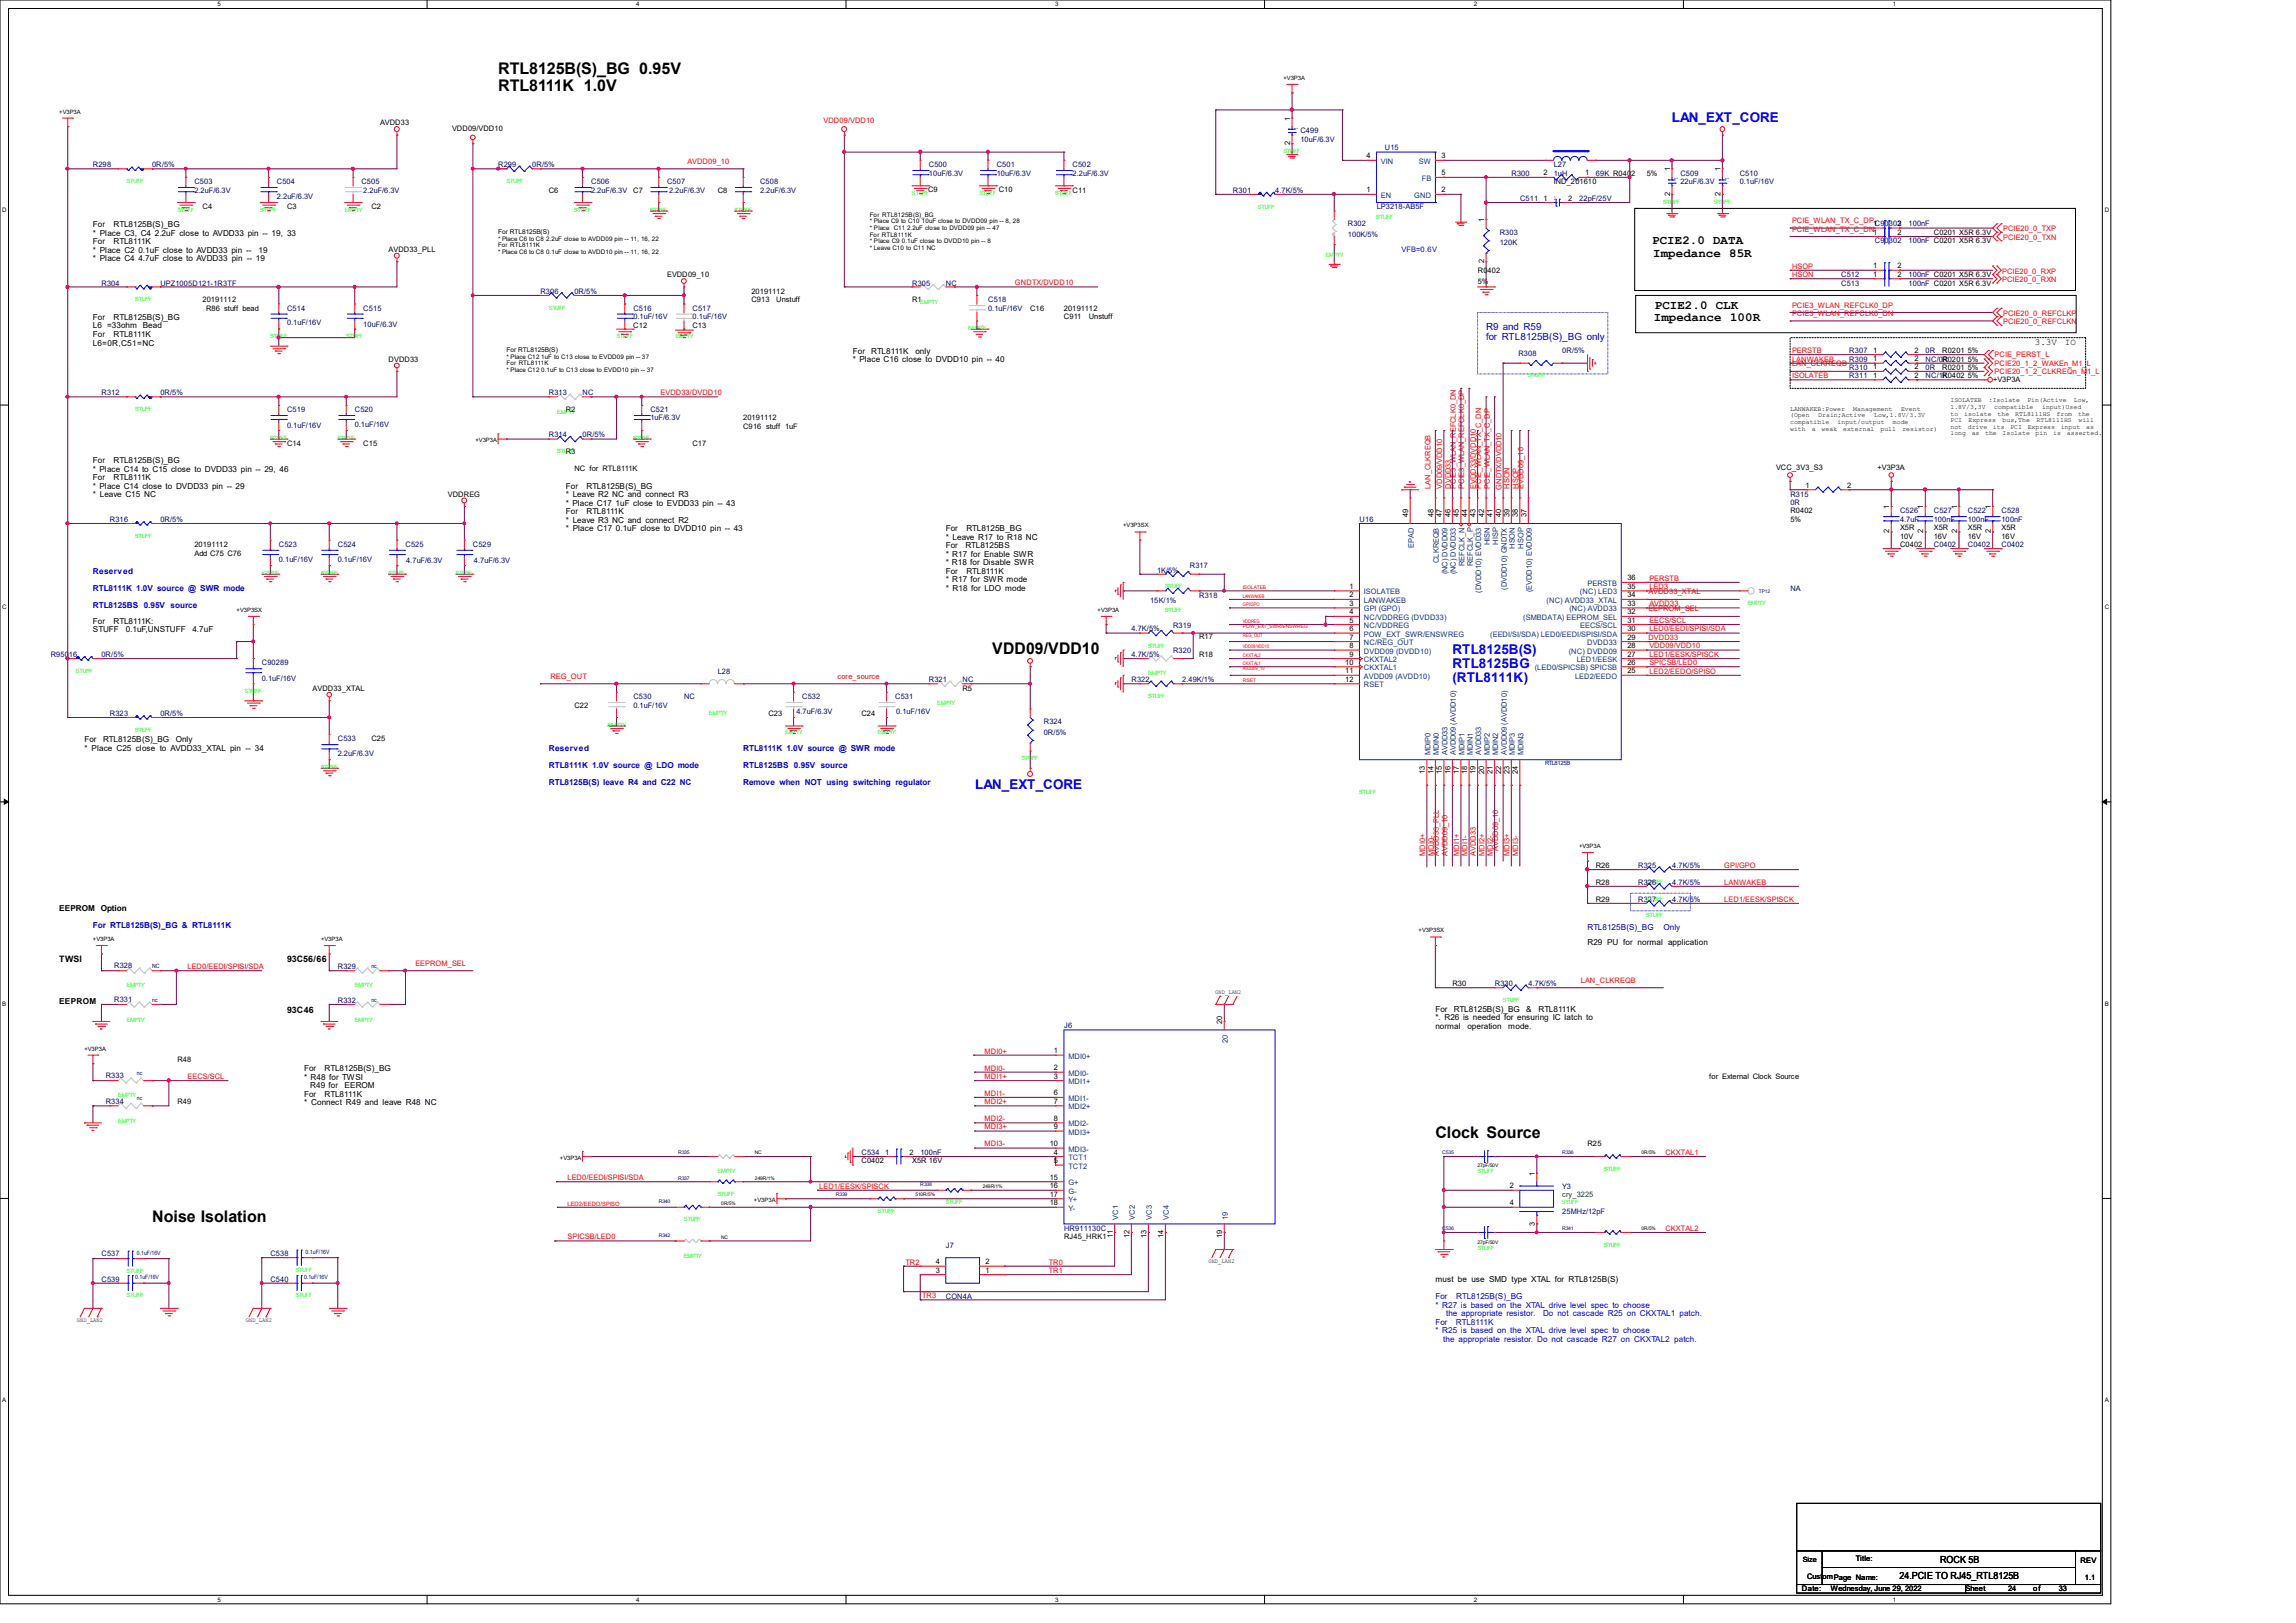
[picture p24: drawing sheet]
<svg xmlns="http://www.w3.org/2000/svg" width="297mm" height="210mm" viewBox="0 0 297 210" stroke-linecap="round" stroke-linejoin="round" font-family="sans-serif">
<defs><g id="words">
<g font-size="2.1">
<text x="64.4" y="9.6">RTL8125B(S)_BG 0.95V</text>
<text x="64.4" y="11.7">RTL8111K 1.0V</text>
<text x="128.4" y="84.6">VDD09/VDD10</text>
<text x="185.7" y="147.2">Clock Source</text>
<text x="19.7" y="158.1">Noise Isolation</text>
</g>
<g font-size="1.7" fill="#00f">
<text x="216.3" y="15.8">LAN_EXT_CORE</text>
<text x="187.9" y="84.6">RTL8125B(S)</text>
<text x="187.9" y="86.4">RTL8125BG</text>
<text x="187.9" y="88.2">(RTL8111K)</text>
<text x="126.1" y="102.1">LAN_EXT_CORE</text>
</g>
<g font-size="1.6">
<text x="213.7" y="31.6">PCIE2.0 DATA</text>
<text x="213.9" y="33.3">Impedance 85R</text>
<text x="213.9" y="41.6">Impedance 100R</text>
<text x="214.1" y="39.9">PCIE2.0 CLK</text>
</g>
<g font-size="1.3" fill="#00f">
<text x="192.2" y="42.7">R9 and R59</text>
<text x="192.2" y="44">for RTL8125B(S)_BG only</text>
</g>
<g font-size="1.3">
<text x="251" y="202.3">ROCK 5B</text>
<text x="245.7" y="204.3">24.PCIE TO RJ45_RTL8125B</text>
</g>
<g font-size="1.2">
<text x="263.2" y="44.7">3.3V</text>
<text x="267.1" y="44.7">IO</text>
</g>
<g font-size="1.1">
<text x="12" y="29.4">For</text>
<text x="14.7" y="29.4">RTL8125B(S)_BG</text>
<text x="12" y="30.5">* Place C3, C4 2.2uF close to AVDD33 pin -- 19, 33</text>
<text x="12" y="31.6">For</text>
<text x="12" y="32.7">* Place C2 0.1uF close to AVDD33 pin --</text>
<text x="12" y="33.8">* Place C4 4.7uF close to AVDD33 pin -- 19</text>
<text x="14.7" y="31.6">RTL8111K</text>
<text x="33.4" y="32.7">19</text>
<text x="12" y="41.4">For</text>
<text x="14.7" y="41.4">RTL8125B(S)_BG</text>
<text x="12" y="42.5">L6 =33ohm Bead</text>
<text x="12" y="43.6">For</text>
<text x="12" y="44.7">L6=0R,C51=NC</text>
<text x="14.7" y="43.6">RTL8111K</text>
<text x="110.3" y="45.8">For</text>
<text x="110.3" y="46.9">* Place C16 close to DVDD10 pin -- 40</text>
<text x="112.7" y="45.8">RTL8111K</text>
<text x="118.4" y="45.8">only</text>
<text x="12" y="59.9">For</text>
<text x="14.7" y="59.9">RTL8125B(S)_BG</text>
<text x="12" y="61">* Place C14 to C15 close to DVDD33 pin -- 29, 46</text>
<text x="12" y="62.1">For</text>
<text x="12" y="63.2">* Place C14 close to DVDD33 pin -- 29</text>
<text x="12" y="64.3">* Leave C15 NC</text>
<text x="14.7" y="62.1">RTL8111K</text>
<text x="73.2" y="63.2">For</text>
<text x="73.2" y="64.3">* Leave R2 NC and connect R3</text>
<text x="73.2" y="65.4">* Place C17 1uF close to EVDD33 pin -- 43</text>
<text x="75.9" y="63.2">RTL8125B(S)_BG</text>
<text x="73.2" y="66.5">For</text>
<text x="73.2" y="67.6">* Leave R3 NC and connect R2</text>
<text x="73.2" y="68.7">* Place C17 0.1uF close to DVDD10 pin -- 43</text>
<text x="75.9" y="66.5">RTL8111K</text>
<text x="122.3" y="68.7">For</text>
<text x="122.3" y="69.8">* Leave R17 to R18 NC</text>
<text x="122.3" y="70.9">For</text>
<text x="124.9" y="70.9">RTL8125BS</text>
<text x="125" y="68.7">RTL8125B_BG</text>
<text x="122.3" y="72">* R17 for Enable SWR</text>
<text x="122.3" y="73.1">* R18 for Disable SWR</text>
<text x="122.3" y="74.2">For</text>
<text x="122.3" y="75.3">* R17 for SWR mode</text>
<text x="122.3" y="76.4">* R18 for LDO mode</text>
<text x="125" y="74.2">RTL8111K</text>
<text x="12" y="80.7">For</text>
<text x="12" y="81.8">STUFF</text>
<text x="14.7" y="80.7">RTL8111K:</text>
<text x="16.3" y="81.8">0.1uF,UNSTUFF</text>
<text x="24.9" y="81.8">4.7uF</text>
<text x="10.9" y="96">For</text>
<text x="10.9" y="97.1">* Place C25 close to AVDD33_XTAL pin -- 34</text>
<text x="13.3" y="96">RTL8125B(S)_BG</text>
<text x="22.7" y="96">Only</text>
<text x="7.7" y="117.9">EEPROM</text>
<text x="13" y="117.9">Option</text>
<text x="7.7" y="124.5">TWSI</text>
<text x="37.1" y="124.5">93C56/66</text>
<text x="205.4" y="122.2">R29 PU for normal application</text>
<text x="7.7" y="129.9">EEPROM</text>
<text x="37.1" y="131">93C46</text>
<text x="185.7" y="130.9">For</text>
<text x="188" y="130.9">RTL8125B(S)_BG</text>
<text x="197.4" y="130.9">&amp;</text>
<text x="199" y="130.9">RTL8111K</text>
<text x="185.7" y="132">*. R26 is needed for ensuring IC latch to</text>
<text x="185.7" y="133.1">normal</text>
<text x="189.8" y="133.1">operation</text>
<text x="195.1" y="133.1">mode.</text>
<text x="39.3" y="138.6">For</text>
<text x="39.3" y="139.7">* R48 for TWSI</text>
<text x="39.3" y="141.9">For</text>
<text x="39.3" y="143">* Connect R49 and leave R48 NC</text>
<text x="40.1" y="140.8">R49 for</text>
<text x="42" y="138.6">RTL8125B(S)_BG</text>
<text x="42" y="141.9">RTL8111K</text>
<text x="44.6" y="140.8">EEROM</text>
<text x="185.7" y="165.9">must be use SMD type XTAL for RTL8125B(S)</text>
</g>
<g font-size="1.1" fill="#00f">
<text x="12" y="74.2">Reserved</text>
<text x="12" y="76.4">RTL8111K 1.0V source @ SWR mode</text>
<text x="12" y="78.6">RTL8125BS 0.95V source</text>
<text x="71" y="97.2">Reserved</text>
<text x="71" y="99.4">RTL8111K 1.0V source @ LDO mode</text>
<text x="71" y="101.6">RTL8125B(S) leave R4 and C22 NC</text>
<text x="96.1" y="97.2">RTL8111K 1.0V source @ SWR mode</text>
<text x="96.1" y="99.4">RTL8125BS 0.95V source</text>
<text x="96.1" y="101.6">Remove when NOT using switching regulator</text>
<text x="12" y="120.1">For RTL8125B(S)_BG &amp; RTL8111K</text>
<text x="205.4" y="120.3">RTL8125B(S)_BG</text>
<text x="215.2" y="120.3">Only</text>
<text x="185.7" y="168.1">For</text>
<text x="185.7" y="169.2">* R27 is based on the XTAL drive level spec to choose</text>
<text x="185.7" y="171.4">For</text>
<text x="185.7" y="172.5">* R25 is based on the XTAL drive level spec to choose</text>
<text x="186.7" y="173.6">the appropriate resistor. Do not cascade R27 on CKXTAL2 patch.</text>
<text x="187.1" y="170.3">the appropriate resistor.</text>
<text x="188.3" y="171.4">RTL8111K</text>
<text x="188.4" y="168.1">RTL8125B(S)_BG</text>
<text x="199.6" y="170.3">Do not cascade R25 on CKXTAL1 patch.</text>
</g>
<g font-size="1">
<text x="49.2" y="16.2">AVDD33</text>
<text x="58.5" y="16.9">VDD09/VDD10</text>
<text x="166.9" y="15.6" transform="rotate(-90 166.9 15.6)">1</text>
<text x="166.9" y="18.8" transform="rotate(-90 166.9 18.8)">2</text>
<text x="176.8" y="20.5">4</text>
<text x="186.5" y="20.5">3</text>
<text x="186.5" y="22.7">5</text>
<text x="199.7" y="22.7">2</text>
<text x="201" y="23.8">IND_201610</text>
<text x="205.1" y="22.7">1</text>
<text x="213" y="22.7">5%</text>
<text x="216" y="22.2" transform="rotate(-90 216 22.2)">1</text>
<text x="222.5" y="22.2" transform="rotate(-90 222.5 22.2)">1</text>
<text x="26.2" y="27.1">C4</text>
<text x="37.1" y="27.1">C3</text>
<text x="48" y="27.1">C2</text>
<text x="71" y="24.9">C6</text>
<text x="81.9" y="24.9">C7</text>
<text x="92.8" y="24.9">C8</text>
<text x="120.1" y="24.8">C9</text>
<text x="129.2" y="24.8">C10</text>
<text x="138.7" y="24.9">C11</text>
<text x="176.8" y="24.9">1</text>
<text x="186.5" y="24.9">2</text>
<text x="192" y="28.7" transform="rotate(-90 192 28.7)">1</text>
<text x="199.7" y="26">1</text>
<text x="202.9" y="26">2</text>
<text x="216" y="25.3" transform="rotate(-90 216 25.3)">2</text>
<text x="222.5" y="25.3" transform="rotate(-90 222.5 25.3)">2</text>
<text x="242.3" y="29.3">1C90303</text>
<text x="245.4" y="29.3">2</text>
<text x="50.3" y="32.6">AVDD33_PLL</text>
<text x="86.3" y="35.9">EVDD09_10</text>
<text x="191.2" y="35.3">R0402</text>
<text x="192" y="34.1" transform="rotate(-90 192 34.1)">2</text>
<text x="242.3" y="35.8">1</text>
<text x="242.3" y="34.7">1</text>
<text x="242.3" y="30.4">1</text>
<text x="245.4" y="35.8">2</text>
<text x="245.4" y="34.7">2</text>
<text x="245.4" y="30.4">2</text>
<text x="250.1" y="30.4">C0201 X5R 6.3V</text>
<text x="26.2" y="39.1">20191112</text>
<text x="26.7" y="40.2">R86 stuff bead</text>
<text x="97.2" y="38">20191112</text>
<text x="97.2" y="39.1">C913</text>
<text x="100.4" y="39.1">Unstuff</text>
<text x="118" y="39.1">R1</text>
<text x="133.3" y="40.2">C16</text>
<text x="137.6" y="40.2">20191112</text>
<text x="137.6" y="41.3">C911</text>
<text x="140.8" y="41.3">Unstuff</text>
<text x="191.2" y="36.7">5%</text>
<text x="50.3" y="46.8">DVDD33</text>
<text x="81.9" y="42.4">C12</text>
<text x="89.6" y="42.4">C13</text>
<text x="242.3" y="45.6">1</text>
<text x="242.3" y="47.8">1</text>
<text x="242.3" y="46.7">1</text>
<text x="247.6" y="45.6">2</text>
<text x="247.6" y="47.8">2</text>
<text x="247.6" y="46.7">2</text>
<text x="251.2" y="45.7">R0201</text>
<text x="251.2" y="47.9">R0201</text>
<text x="251.2" y="46.8">R0201</text>
<text x="254.5" y="45.7">5%</text>
<text x="254.5" y="47.9">5%</text>
<text x="254.5" y="46.8">5%</text>
<text x="73.2" y="53.3">R2</text>
<text x="242.3" y="48.9">1</text>
<text x="247.6" y="48.9">2</text>
<text x="251.2" y="48.9">R0402</text>
<text x="254.5" y="48.9">5%</text>
<text x="257.8" y="49.4">+V3P3A</text>
<text x="37.1" y="57.7">C14</text>
<text x="47" y="57.7">C15</text>
<text x="73.2" y="58.8">R3</text>
<text x="89.6" y="57.7">C17</text>
<text x="96.1" y="54.4">20191112</text>
<text x="96.1" y="55.5">C916 stuff 1uF</text>
<text x="57.9" y="64.3">VDDREG</text>
<text x="74.3" y="61">NC for RTL8111K</text>
<text x="229.7" y="60.7">VCC_3V3_S3</text>
<text x="233.5" y="63.1">1</text>
<text x="238.9" y="63.1">2</text>
<text x="242.9" y="60.7">+V3P3A</text>
<text x="244.4" y="65.8" transform="rotate(-90 244.4 65.8)">1</text>
<text x="248.8" y="65.8" transform="rotate(-90 248.8 65.8)">1</text>
<text x="253.2" y="65.8" transform="rotate(-90 253.2 65.8)">1</text>
<text x="257.5" y="65.8" transform="rotate(-90 257.5 65.8)">1</text>
<text x="25.1" y="70.8">20191112</text>
<text x="25.1" y="71.9">Add C75 C76</text>
<text x="182.2" y="66.9" transform="rotate(-90 182.2 66.9)">49</text>
<text x="185.4" y="66.9" transform="rotate(-90 185.4 66.9)">48</text>
<text x="186.5" y="66.9" transform="rotate(-90 186.5 66.9)">47</text>
<text x="187.6" y="66.9" transform="rotate(-90 187.6 66.9)">46</text>
<text x="188.7" y="66.9" transform="rotate(-90 188.7 66.9)">45</text>
<text x="189.8" y="66.9" transform="rotate(-90 189.8 66.9)">44</text>
<text x="190.9" y="66.9" transform="rotate(-90 190.9 66.9)">43</text>
<text x="192" y="66.9" transform="rotate(-90 192 66.9)">42</text>
<text x="193.1" y="66.9" transform="rotate(-90 193.1 66.9)">41</text>
<text x="194.2" y="66.9" transform="rotate(-90 194.2 66.9)">40</text>
<text x="195.2" y="66.9" transform="rotate(-90 195.2 66.9)">39</text>
<text x="196.3" y="66.9" transform="rotate(-90 196.3 66.9)">38</text>
<text x="197.4" y="66.9" transform="rotate(-90 197.4 66.9)">37</text>
<text x="231.6" y="66.4">R0402</text>
<text x="231.6" y="67.5">5%</text>
<text x="244.4" y="69" transform="rotate(-90 244.4 69)">2</text>
<text x="245.8" y="70.8">C0402</text>
<text x="245.8" y="68.6">X5R</text>
<text x="245.8" y="69.7">10V</text>
<text x="248.8" y="69" transform="rotate(-90 248.8 69)">2</text>
<text x="250.1" y="68.6">X5R</text>
<text x="250.1" y="69.7">16V</text>
<text x="253.2" y="69" transform="rotate(-90 253.2 69)">2</text>
<text x="254.5" y="68.6">X5R</text>
<text x="254.5" y="69.7">16V</text>
<text x="257.5" y="69" transform="rotate(-90 257.5 69)">2</text>
<text x="258.9" y="68.6">X5R</text>
<text x="258.9" y="69.7">16V</text>
<text x="174.6" y="76.2">1</text>
<text x="174.6" y="77.3">2</text>
<text x="210.5" y="75.1">36</text>
<text x="210.5" y="76.2">35</text>
<text x="210.5" y="77.3">34</text>
<text x="155.1" y="82.7">R17</text>
<text x="174.6" y="78.4">3</text>
<text x="174.6" y="79.5">4</text>
<text x="174.6" y="80.6">5</text>
<text x="174.6" y="81.7">6</text>
<text x="174.6" y="82.8">7</text>
<text x="174.6" y="83.9">8</text>
<text x="210.5" y="78.4">33</text>
<text x="210.5" y="79.5">32</text>
<text x="210.5" y="80.6">31</text>
<text x="210.5" y="82.8">29</text>
<text x="210.5" y="83.9">28</text>
<text x="210.5" y="81.7">30</text>
<text x="40.4" y="89.4">AVDD33_XTAL</text>
<text x="124.5" y="89.4">R5</text>
<text x="155.1" y="85">R18</text>
<text x="174" y="86">10</text>
<text x="174" y="87.1">11</text>
<text x="174" y="88.2">12</text>
<text x="174.6" y="85">9</text>
<text x="210.5" y="85">27</text>
<text x="210.5" y="86">26</text>
<text x="210.5" y="87.1">25</text>
<text x="48" y="95.9">C25</text>
<text x="74.3" y="91.6">C22</text>
<text x="99.4" y="92.6">C23</text>
<text x="111.4" y="92.6">C24</text>
<text x="184.3" y="100.1" transform="rotate(-90 184.3 100.1)">13</text>
<text x="185.4" y="100.1" transform="rotate(-90 185.4 100.1)">14</text>
<text x="186.5" y="100.1" transform="rotate(-90 186.5 100.1)">15</text>
<text x="187.6" y="100.1" transform="rotate(-90 187.6 100.1)">16</text>
<text x="188.7" y="100.1" transform="rotate(-90 188.7 100.1)">17</text>
<text x="189.8" y="100.1" transform="rotate(-90 189.8 100.1)">18</text>
<text x="190.9" y="100.1" transform="rotate(-90 190.9 100.1)">19</text>
<text x="192" y="100.1" transform="rotate(-90 192 100.1)">20</text>
<text x="193.1" y="100.1" transform="rotate(-90 193.1 100.1)">21</text>
<text x="194.2" y="100.1" transform="rotate(-90 194.2 100.1)">22</text>
<text x="195.2" y="100.1" transform="rotate(-90 195.2 100.1)">23</text>
<text x="196.3" y="100.1" transform="rotate(-90 196.3 100.1)">24</text>
<text x="206.4" y="112.3">R26</text>
<text x="206.4" y="114.5">R28</text>
<text x="206.4" y="116.7">R29</text>
<text x="187.9" y="127.6">R30</text>
<text x="22.9" y="137.4">R48</text>
<text x="136.3" y="136.3">1</text>
<text x="158.1" y="132.5" transform="rotate(-90 158.1 132.5)">20</text>
<text x="22.9" y="142.9">R49</text>
<text x="136.3" y="142.8">7</text>
<text x="136.3" y="138.5">2</text>
<text x="136.3" y="139.6">3</text>
<text x="136.3" y="141.7">6</text>
<text x="221.1" y="139.6">for External Clock Source</text>
<text x="114.5" y="149.4">1</text>
<text x="117.7" y="149.4">2</text>
<text x="135.8" y="148.3">10</text>
<text x="136.3" y="149.4">4</text>
<text x="136.3" y="146.1">9</text>
<text x="136.3" y="145">8</text>
<text x="205.4" y="148.3">R25</text>
<text x="111.4" y="150.5">C0402</text>
<text x="118" y="150.5">X5R 16V</text>
<text x="135.8" y="152.7">15</text>
<text x="135.8" y="153.8">16</text>
<text x="135.8" y="156">18</text>
<text x="135.8" y="154.9">17</text>
<text x="136.3" y="150.5">5</text>
<text x="195.3" y="153.8">2</text>
<text x="195.3" y="156">4</text>
<text x="198.5" y="152.1" transform="rotate(-90 198.5 152.1)">1</text>
<text x="137.6" y="160.4">RJ45_HRK1</text>
<text x="143.9" y="160.2" transform="rotate(-90 143.9 160.2)">11</text>
<text x="146.1" y="160.2" transform="rotate(-90 146.1 160.2)">12</text>
<text x="148.3" y="160.2" transform="rotate(-90 148.3 160.2)">13</text>
<text x="150.5" y="160.2" transform="rotate(-90 150.5 160.2)">14</text>
<text x="158.1" y="160.2" transform="rotate(-90 158.1 160.2)">19</text>
<text x="198.5" y="158.6" transform="rotate(-90 198.5 158.6)">3</text>
<text x="121" y="164.7">3</text>
<text x="121" y="163.6">4</text>
<text x="127.5" y="164.7">1</text>
<text x="127.5" y="163.6">2</text>
<text x="240.1" y="202">Title:</text>
<text x="269.1" y="202.2">REV</text>
<text x="233.1" y="205.9">Date:</text>
<text x="233.8" y="204.3">CustomPage Name:</text>
<text x="236.8" y="205.9">Wednesday, June 29, 2022</text>
<text x="254.2" y="205.9">Sheet</text>
<text x="259.8" y="205.9">24</text>
<text x="263" y="205.9">of</text>
<text x="266.3" y="205.9">33</text>
<text x="269.7" y="204.4">1.1</text>
</g>
<g font-size="1" fill="#f00">
<text x="106.5" y="15.9">VDD09/VDD10</text>
<text x="88.9" y="21.2">AVDD09_10</text>
<text x="231.8" y="30">PCIE_WLAN_TX_C_DN</text>
<text x="231.8" y="28.9">PCIE_WLAN_TX_C_DP</text>
<text x="259.1" y="29.9">PCIE20_0_TXP</text>
<text x="231.8" y="34.8">HSOP</text>
<text x="231.8" y="35.9">HSON</text>
<text x="259" y="35.4">PCIE20_0_RXP</text>
<text x="259.1" y="31">PCIE20_0_TXN</text>
<text x="131.3" y="36.9">GNDTX/DVDD10</text>
<text x="231.8" y="39.8">PCIE3_WLAN_REFCLK0_DP</text>
<text x="231.8" y="40.9">PCIE3_WLAN_REFCLK0_DN</text>
<text x="259" y="36.5">PCIE20_0_RXN</text>
<text x="259.1" y="40.9">PCIE20_0_REFCLKP</text>
<text x="259.1" y="42">PCIE20_0_REFCLKN</text>
<text x="231.8" y="45.7">PERSTB</text>
<text x="231.8" y="47.4">LAN_CLKREQB</text>
<text x="231.8" y="46.8">LANWAKEB</text>
<text x="258" y="46.2">PCIE_PERST_L</text>
<text x="258" y="47.3">PCIE20_1_2_WAKEn_M1_L</text>
<text x="85.4" y="51.1">EVDD33/DVDD10</text>
<text x="231.8" y="48.9">ISOLATEB</text>
<text x="258" y="48.4">PCIE20_1_2_CLKREQn_M1_L</text>
<text x="185" y="63.2" transform="rotate(-90 185 63.2)">LAN_CLKREQB</text>
<text x="186.6" y="63.2" transform="rotate(-90 186.6 63.2)">VDD09/VDD10</text>
<text x="187.7" y="63.2" transform="rotate(-90 187.7 63.2)">DVDD33</text>
<text x="188.3" y="63.2" transform="rotate(-90 188.3 63.2)">PCIE3_WLAN_REFCLK0_DN</text>
<text x="189.4" y="63.2" transform="rotate(-90 189.4 63.2)">PCIE3_WLAN_REFCLK0_DP</text>
<text x="190.9" y="63.2" transform="rotate(-90 190.9 63.2)">EVDD33/DVDD10</text>
<text x="191.6" y="63.2" transform="rotate(-90 191.6 63.2)">PCIE_WLAN_TX_C_DN</text>
<text x="192.7" y="63.2" transform="rotate(-90 192.7 63.2)">PCIE_WLAN_TX_C_DP</text>
<text x="194.2" y="63.4" transform="rotate(-90 194.2 63.4)">GNDTX/DVDD10</text>
<text x="195.3" y="63.2" transform="rotate(-90 195.3 63.2)">HSON</text>
<text x="196.4" y="63.2" transform="rotate(-90 196.4 63.2)">HSOP</text>
<text x="197.1" y="63.2" transform="rotate(-90 197.1 63.2)">EVDD09_10</text>
<text x="213.2" y="76.9">AVDD33_XTAL</text>
<text x="213.4" y="76.2">LED3</text>
<text x="213.4" y="75.1">PERSTB</text>
<text x="213.2" y="82.8">DVDD33</text>
<text x="213.2" y="79.1">EEPROM_SEL</text>
<text x="213.4" y="78.4">AVDD33</text>
<text x="213.4" y="81.7">LED0/EEDI/SPISI/SDA</text>
<text x="213.4" y="83.9">VDD09/VDD10</text>
<text x="213.4" y="80.6">EECS/SCL</text>
<text x="71.2" y="87.8">REG_OUT</text>
<text x="108.3" y="87.8">core_source</text>
<text x="213.4" y="86.1">SPICSB/LED0</text>
<text x="213.4" y="85">LED1/EESK/SPISCK</text>
<text x="213.4" y="87.2">LED2/EEDO/SPISO</text>
<text x="184.4" y="110.7" transform="rotate(-90 184.4 110.7)">MDI0+</text>
<text x="185.5" y="110.7" transform="rotate(-90 185.5 110.7)">MDI0-</text>
<text x="186.1" y="110.7" transform="rotate(-90 186.1 110.7)">AVDD33_PLL</text>
<text x="187.2" y="110.7" transform="rotate(-90 187.2 110.7)">AVDD09_10</text>
<text x="188.8" y="110.7" transform="rotate(-90 188.8 110.7)">MDI1+</text>
<text x="189.8" y="110.7" transform="rotate(-90 189.8 110.7)">MDI1-</text>
<text x="190.9" y="110.7" transform="rotate(-90 190.9 110.7)">AVDD33</text>
<text x="192" y="110.7" transform="rotate(-90 192 110.7)">MDI2+</text>
<text x="193.1" y="110.7" transform="rotate(-90 193.1 110.7)">MDI2-</text>
<text x="193.8" y="110.1" transform="rotate(-90 193.8 110.1)">AVDD09_10</text>
<text x="195.3" y="110.7" transform="rotate(-90 195.3 110.7)">MDI3+</text>
<text x="196.4" y="110.7" transform="rotate(-90 196.4 110.7)">MDI3-</text>
<text x="223" y="112.3">GPI/GPO</text>
<text x="223" y="116.7">LED1/EESK/SPISCK</text>
<text x="223" y="114.5">LANWAKEB</text>
<text x="24.3" y="125.4">LED0/EEDI/SPISI/SDA</text>
<text x="53.7" y="125">EEPROM_SEL</text>
<text x="204.5" y="127.2">LAN_CLKREQB</text>
<text x="127.4" y="136.3">MDI0+</text>
<text x="24.3" y="139.6">EECS/SCL</text>
<text x="127.4" y="141.8">MDI1-</text>
<text x="127.4" y="139.6">MDI1+</text>
<text x="127.4" y="138.5">MDI0-</text>
<text x="127.4" y="142.9">MDI2+</text>
<text x="127.4" y="145.1">MDI2-</text>
<text x="127.4" y="148.3">MDI3-</text>
<text x="127.4" y="146.1">MDI3+</text>
<text x="215.4" y="149.4">CKXTAL1</text>
<text x="73.4" y="152.7">LED0/EEDI/SPISI/SDA</text>
<text x="106" y="153.8">LED1/EESK/SPISCK</text>
<text x="73.4" y="160.4">SPICSB/LED0</text>
<text x="215.4" y="159.3">CKXTAL2</text>
<text x="117.1" y="163.6">TR2</text>
<text x="119.3" y="168">TR3</text>
<text x="135.7" y="164.7">TR1</text>
<text x="135.7" y="163.6">TR0</text>
</g>
<g font-size="1" fill="#000080">
<text x="168.2" y="17.3">C499</text>
<text x="12" y="21.6">R298</text>
<text x="19.7" y="21.6">0R/5%</text>
<text x="25.2" y="23.8">C503</text>
<text x="35.8" y="23.8">C504</text>
<text x="46.7" y="23.8">C505</text>
<text x="64.4" y="21.6">R299</text>
<text x="68.8" y="21.6">0R/5%</text>
<text x="76.5" y="23.8">C506</text>
<text x="86.3" y="23.8">C507</text>
<text x="98.3" y="23.8">C508</text>
<text x="120.2" y="21.6">C500</text>
<text x="120.2" y="22.7">10uF/6.3V</text>
<text x="128.9" y="21.6">C501</text>
<text x="128.9" y="22.7">10uF/6.3V</text>
<text x="138.7" y="21.6">C502</text>
<text x="138.7" y="22.7">2.2uF/6.3V</text>
<text x="168.2" y="18.4">10uF/6.3V</text>
<text x="179.1" y="19.5">U15</text>
<text x="195.5" y="22.7">R300</text>
<text x="201" y="21.6">L27</text>
<text x="201" y="22.7">1uH</text>
<text x="206.4" y="22.7">69K R0402</text>
<text x="217.4" y="22.7">C509</text>
<text x="217.4" y="23.8">22uF/6.3V</text>
<text x="225" y="22.7">C510</text>
<text x="225" y="23.8">0.1uF/16V</text>
<text x="25.2" y="24.9">2.2uF/6.3V</text>
<text x="35.8" y="25.7">2.2uF/6.3V</text>
<text x="47" y="24.9">2.2uF/6.3V</text>
<text x="76.5" y="24.9">2.2uF/6.3V</text>
<text x="86.5" y="24.9">2.2uF/6.3V</text>
<text x="98.3" y="24.9">2.2uF/6.3V</text>
<text x="159.5" y="24.9">R301</text>
<text x="165" y="24.9">4.7K/5%</text>
<text x="174.4" y="29.3">R302</text>
<text x="178.1" y="27.1">LP3218-AB5F</text>
<text x="196.6" y="26">C511</text>
<text x="204.3" y="26">22pF/25V</text>
<text x="246.9" y="29.3">100nF</text>
<text x="174.4" y="30.6">100K/5%</text>
<text x="194" y="30.4">R303</text>
<text x="194" y="31.7">120K</text>
<text x="238.2" y="35.9">C512</text>
<text x="242.5" y="31.5">C90302</text>
<text x="246.9" y="35.9">100nF C0201 X5R 6.3V</text>
<text x="246.9" y="31.5">100nF C0201 X5R 6.3V</text>
<text x="13.1" y="37">R304</text>
<text x="20.7" y="37">UPZ1005D121-1R3TF</text>
<text x="37.1" y="40.2">C514</text>
<text x="47" y="40.2">C515</text>
<text x="69.9" y="38">R306</text>
<text x="74.3" y="38">0R/5%</text>
<text x="81.9" y="40.2">C516</text>
<text x="81.9" y="41.3">0.1uF/16V</text>
<text x="89.6" y="40.2">C517</text>
<text x="89.6" y="41.3">0.1uF/16V</text>
<text x="118" y="37">R305</text>
<text x="122.4" y="37">NC</text>
<text x="127.8" y="39.1">C518</text>
<text x="127.8" y="40.2">0.1uF/16V</text>
<text x="238.2" y="37">C513</text>
<text x="246.9" y="37">100nF C0201 X5R 6.3V</text>
<text x="37.1" y="42.1">0.1uF/16V</text>
<text x="47" y="42.3">10uF/6.3V</text>
<text x="196.4" y="46">R308</text>
<text x="202.1" y="45.7">0R/5%</text>
<text x="239.2" y="45.7">R307</text>
<text x="239.2" y="47.9">R310</text>
<text x="239.2" y="46.8">R309</text>
<text x="249.1" y="45.7">0R</text>
<text x="249.1" y="47.9">0R</text>
<text x="249.1" y="46.8">NC/0R</text>
<text x="13.1" y="51.1">R312</text>
<text x="20.7" y="51.1">0R/5%</text>
<text x="37.1" y="53.3">C519</text>
<text x="45.9" y="53.3">C520</text>
<text x="71" y="51.1">R313</text>
<text x="75.4" y="51.1">NC</text>
<text x="84.1" y="53.3">C521</text>
<text x="239.2" y="48.9">R311</text>
<text x="249.1" y="48.9">NC/1K</text>
<text x="37.1" y="55.4">0.1uF/16V</text>
<text x="45.9" y="55.3">0.1uF/16V</text>
<text x="71" y="56.6">R314</text>
<text x="75.4" y="56.6">0R/5%</text>
<text x="84.1" y="54.4">1uF/6.3V</text>
<text x="231.6" y="64.3">R315</text>
<text x="231.6" y="65.3">0R</text>
<text x="14.2" y="67.5">R316</text>
<text x="20.7" y="67.5">0R/5%</text>
<text x="36.1" y="70.8">C523</text>
<text x="43.7" y="70.8">C524</text>
<text x="52.5" y="70.8">C525</text>
<text x="61.2" y="70.8">C529</text>
<text x="175.9" y="67.5">U16</text>
<text x="245.8" y="66.4">C526</text>
<text x="245.8" y="67.5">4.7uF</text>
<text x="250.1" y="66.4">C527</text>
<text x="250.1" y="67.5">100nF</text>
<text x="250.1" y="70.8">C0402</text>
<text x="254.5" y="66.4">C522</text>
<text x="254.5" y="67.5">100nF</text>
<text x="254.5" y="70.8">C0402</text>
<text x="258.9" y="66.4">C528</text>
<text x="258.9" y="67.5">100nF</text>
<text x="258.9" y="70.8">C0402</text>
<text x="36.1" y="72.8">0.1uF/16V</text>
<text x="43.7" y="72.8">0.1uF/16V</text>
<text x="52.5" y="72.9">4.7uF/6.3V</text>
<text x="61.3" y="72.9">4.7uF/6.3V</text>
<text x="149.7" y="74.1">1K/5%</text>
<text x="153.9" y="73.5">R317</text>
<text x="155.1" y="77.3">R318</text>
<text x="231.6" y="76.5">NA</text>
<text x="146.4" y="81.7">4.7K/5%</text>
<text x="148.8" y="78">15K/1%</text>
<text x="151.7" y="81.2">R319</text>
<text x="6.6" y="85">R95016</text>
<text x="13.1" y="85">0R/5%</text>
<text x="33.9" y="86.1">C90289</text>
<text x="33.9" y="88.1">0.1uF/16V</text>
<text x="92.9" y="87.2">L28</text>
<text x="120.2" y="88.3">R321</text>
<text x="124.5" y="88.3">NC</text>
<text x="146.4" y="88.3">R322</text>
<text x="146.4" y="85">4.7K/5%</text>
<text x="151.7" y="84.5">R320</text>
<text x="152.9" y="88.3">2.49K/1%</text>
<text x="14.2" y="92.6">R323</text>
<text x="20.7" y="92.6">0R/5%</text>
<text x="43.7" y="95.9">C533</text>
<text x="81.9" y="90.5">C530</text>
<text x="81.9" y="91.6">0.1uF/16V</text>
<text x="88.5" y="90.5">NC</text>
<text x="103" y="92.3">4.7uF/6.3V</text>
<text x="103.8" y="90.5">C532</text>
<text x="115.8" y="90.5">C531</text>
<text x="115.9" y="92.4">0.1uF/16V</text>
<text x="135" y="93.7">R324</text>
<text x="135" y="95">0R/5%</text>
<text x="43.7" y="97.8">2.2uF/6.3V</text>
<text x="211.9" y="112.3">R325</text>
<text x="216.3" y="112.3">4.7K/5%</text>
<text x="211.9" y="116.7">R327</text>
<text x="211.9" y="114.5">R326</text>
<text x="216.3" y="116.7">4.7K/5%</text>
<text x="216.3" y="114.5">4.7K/5%</text>
<text x="14.8" y="125.3">R328</text>
<text x="43.7" y="125.4">R329</text>
<text x="14.8" y="129.7">R331</text>
<text x="43.7" y="129.8">R332</text>
<text x="193.4" y="127.6">R330</text>
<text x="197.7" y="127.6">4.7K/5%</text>
<text x="137.6" y="133.1">J6</text>
<text x="13.7" y="139.5">R333</text>
<text x="13.7" y="142.8">R334</text>
<text x="111.4" y="149.4">C534</text>
<text x="119.1" y="149.4">100nF</text>
<text x="202.1" y="153.8">Y3</text>
<text x="122.4" y="161.5">J7</text>
<text x="137.6" y="159.3">HR911130C</text>
<text x="202.1" y="157.1">25MHz/12pF</text>
<text x="13.1" y="162.6">C537</text>
<text x="13.1" y="165.8">C539</text>
<text x="35" y="162.6">C538</text>
<text x="35" y="165.8">C540</text>
<text x="122.4" y="168">CON4A</text>
</g>
<g font-size="1" fill="#004080">
<text x="178.6" y="21.2">VIN</text>
<text x="183.5" y="21.2">SW</text>
<text x="183.9" y="23.4">FB</text>
<text x="178.6" y="25.6">EN</text>
<text x="183" y="25.6">GND</text>
<text x="182.9" y="70.8" transform="rotate(-90 182.9 70.8)">EPAD</text>
<text x="192.7" y="70.5" transform="rotate(-90 192.7 70.5)">HISN</text>
<text x="193.8" y="70.5" transform="rotate(-90 193.8 70.5)">HISP</text>
<text x="196" y="71" transform="rotate(-90 196 71)">HSON</text>
<text x="197.1" y="71" transform="rotate(-90 197.1 71)">HSOP</text>
<text x="176.4" y="76.9">ISOLATEB</text>
<text x="186.1" y="72.8" transform="rotate(-90 186.1 72.8)">CLKREQB</text>
<text x="187.2" y="74.3" transform="rotate(-90 187.2 74.3)">(NC) DVDD09</text>
<text x="188.3" y="74.3" transform="rotate(-90 188.3 74.3)">(NC) DVDD33</text>
<text x="189.4" y="73.3" transform="rotate(-90 189.4 73.3)">REFCLK_N</text>
<text x="190.5" y="73.2" transform="rotate(-90 190.5 73.2)">REFCLK_P</text>
<text x="191.6" y="76.7" transform="rotate(-90 191.6 76.7)">(DVDD10) EVDD33</text>
<text x="194.9" y="76.3" transform="rotate(-90 194.9 76.3)">(DVDD10) GNDTX</text>
<text x="198.2" y="76.6" transform="rotate(-90 198.2 76.6)">(EVDD10) EVDD09</text>
<text x="204.4" y="76.9">(NC) LED3</text>
<text x="205.3" y="75.8">PERSTB</text>
<text x="176.4" y="78">LANWAKEB</text>
<text x="176.4" y="79.1">GPI (GPO)</text>
<text x="176.4" y="80.2">NC/VDDREG (DVDD33)</text>
<text x="176.4" y="81.3">NC/VDDREG</text>
<text x="176.4" y="82.4">POW_EXT_SWR/ENSWREG</text>
<text x="176.4" y="83.5">NC/REG_OUT</text>
<text x="192.8" y="82.4">(EEDI/SI/SDA) LED0/EEDI/SPISI/SDA</text>
<text x="197" y="80.2">(SMBDATA) EEPROM_SEL</text>
<text x="200.1" y="78">(NC) AVDD33_XTAL</text>
<text x="203" y="79.1">(NC) AVDD33</text>
<text x="204.4" y="81.3">EECS/SCL</text>
<text x="205.3" y="83.5">DVDD33</text>
<text x="176.4" y="84.6">DVDD09 (DVDD10)</text>
<text x="176.4" y="85.7">CKXTAL2</text>
<text x="176.4" y="86.7">CKXTAL1</text>
<text x="176.4" y="87.8">AVDD09 (AVDD10)</text>
<text x="176.4" y="88.9">RSET</text>
<text x="198.5" y="86.7">(LED0/SPICSB) SPICSB</text>
<text x="202.9" y="84.6">(NC) DVDD09</text>
<text x="203.7" y="87.8">LED2/EEDO</text>
<text x="204" y="85.7">LED1/EESK</text>
<text x="185" y="97.7" transform="rotate(-90 185 97.7)">MDIP0</text>
<text x="186.1" y="97.7" transform="rotate(-90 186.1 97.7)">MDIN0</text>
<text x="187.2" y="97.7" transform="rotate(-90 187.2 97.7)">AVDD33</text>
<text x="188.3" y="97.7" transform="rotate(-90 188.3 97.7)">AVDD09 (AVDD10)</text>
<text x="189.4" y="97.7" transform="rotate(-90 189.4 97.7)">MDIP1</text>
<text x="190.5" y="97.7" transform="rotate(-90 190.5 97.7)">MDIN1</text>
<text x="191.6" y="97.7" transform="rotate(-90 191.6 97.7)">AVDD33</text>
<text x="192.7" y="97.7" transform="rotate(-90 192.7 97.7)">MDIP2</text>
<text x="193.8" y="97.7" transform="rotate(-90 193.8 97.7)">MDIN2</text>
<text x="194.9" y="97.7" transform="rotate(-90 194.9 97.7)">AVDD09 (AVDD10)</text>
<text x="196" y="97.7" transform="rotate(-90 196 97.7)">MDIP3</text>
<text x="197.1" y="97.7" transform="rotate(-90 197.1 97.7)">MDIN3</text>
<text x="138.2" y="137">MDI0+</text>
<text x="158.8" y="134.9" transform="rotate(-90 158.8 134.9)">20</text>
<text x="138.2" y="143.6">MDI2+</text>
<text x="138.2" y="139.2">MDI0-</text>
<text x="138.2" y="140.3">MDI1+</text>
<text x="138.2" y="142.5">MDI1-</text>
<text x="138.2" y="149">MDI3-</text>
<text x="138.2" y="146.8">MDI3+</text>
<text x="138.2" y="145.8">MDI2-</text>
<text x="138.2" y="150.1">TCT1</text>
<text x="138.2" y="153.4">G+</text>
<text x="138.2" y="154.5">G-</text>
<text x="138.2" y="155.6">Y+</text>
<text x="138.2" y="151.2">TCT2</text>
<text x="138.2" y="156.7">Y-</text>
<text x="144.7" y="157.8" transform="rotate(-90 144.7 157.8)">VC1</text>
<text x="146.8" y="157.8" transform="rotate(-90 146.8 157.8)">VC2</text>
<text x="149" y="157.8" transform="rotate(-90 149 157.8)">VC3</text>
<text x="151.2" y="157.8" transform="rotate(-90 151.2 157.8)">VC4</text>
<text x="158.8" y="157.8" transform="rotate(-90 158.8 157.8)">19</text>
</g>
<text font-size="1" fill="#00f" x="181.3" y="32.6">VFB=0.6V</text>
<text font-size="1" fill="#008000" x="202.1" y="154.9">cry_3225</text>
<text font-size=".9" x="233.2" y="202.1">Size</text>
<g font-size=".8">
<text x="28.2" y=".8">5</text>
<text x="82.3" y=".8">4</text>
<text x="136.5" y=".8">3</text>
<text x="190.7" y=".8">2</text>
<text x="244.8" y=".8">1</text>
<text x="166" y="10.3">+V3P3A</text>
<text x="7.7" y="14.7">+V3P3A</text>
<text x=".3" y="27.4">D</text>
<text x="112.5" y="28.1">For RTL8125B(S)_BG</text>
<text x="112.5" y="28.9">* Place C9 to C10 10uF close to DVDD09 pin -- 8, 28</text>
<text x="112.5" y="29.8">* Place C11 2.2uF close to DVDD09 pin -- 47</text>
<text x="272.3" y="27.4">D</text>
<text x="64.4" y="30.3">For RTL8125B(S)</text>
<text x="64.4" y="31.2">* Place C6 to C8 2.2uF close to AVDD09 pin -- 11, 16, 22</text>
<text x="64.4" y="32">For RTL8111K</text>
<text x="64.4" y="32.9">* Place C6 to C8 0.1uF close to AVDD10 pin -- 11, 16, 22</text>
<text x="112.5" y="30.6">For RTL8111K</text>
<text x="112.5" y="31.5">* Place C9 0.1uF close to DVDD10 pin -- 8</text>
<text x="112.5" y="32.3">* Leave C10 to C11 NC</text>
<text x="65.5" y="45.6">For RTL8125B(S)</text>
<text x="65.5" y="46.4">* Place C12 1uF to C13 close to EVDD09 pin -- 37</text>
<text x="65.5" y="47.3">For RTL8111K</text>
<text x="65.5" y="48.1">* Place C12 0.1uF to C13 close to EVDD10 pin -- 37</text>
<text x="231.6" y="53.2">LANWAKEB:Power</text>
<text x="239.7" y="53.2">Management</text>
<text x="245.9" y="53.2">Event</text>
<text x="252.3" y="52.1">ISOLATEB</text>
<text x="252.3" y="52.9">1.8V/3,3V</text>
<text x="252.3" y="53.8">to</text>
<text x="254.1" y="53.8">isolate</text>
<text x="257.3" y="52.1">:Isolate</text>
<text x="258" y="52.9">compatible</text>
<text x="258.4" y="53.8">the</text>
<text x="260.7" y="53.8">RTL8111HS</text>
<text x="262.2" y="52.1">Pin(Active</text>
<text x="264.2" y="52.9">input)Used</text>
<text x="266" y="53.8">from</text>
<text x="268.3" y="52.1">Low,</text>
<text x="268.8" y="53.8">the</text>
<text x="61.5" y="57.2">+V3P3A</text>
<text x="231.6" y="54">(Open</text>
<text x="231.6" y="54.9">compatible</text>
<text x="231.6" y="55.7">with</text>
<text x="234.4" y="55.7">a</text>
<text x="235.2" y="54">Drain;Active</text>
<text x="235.6" y="55.7">weak</text>
<text x="237.7" y="54.9">input/output</text>
<text x="238.4" y="55.7">external</text>
<text x="242.4" y="54">Low,1.8V/3.3V</text>
<text x="243.2" y="55.7">pull</text>
<text x="244.9" y="54.9">mode</text>
<text x="246.1" y="55.7">resistor)</text>
<text x="252.3" y="54.6">PCI</text>
<text x="252.3" y="55.5">not</text>
<text x="252.3" y="56.3">long</text>
<text x="254.5" y="55.5">drive</text>
<text x="254.6" y="54.6">Express</text>
<text x="255.1" y="56.3">as</text>
<text x="256.8" y="56.3">the</text>
<text x="257.8" y="55.5">its</text>
<text x="259" y="54.6">bus,The</text>
<text x="259" y="56.3">Isolate</text>
<text x="260" y="55.5">PCI</text>
<text x="262.3" y="55.5">Express</text>
<text x="263.3" y="56.3">pin</text>
<text x="263.4" y="54.6">RTL8111HS</text>
<text x="265.6" y="56.3">is</text>
<text x="266.6" y="55.5">input</text>
<text x="267.4" y="56.3">asserted.</text>
<text x="268.9" y="54.6">will</text>
<text x="269.9" y="55.5">as</text>
<text x="145.3" y="68.2">+V3P3SX</text>
<text x=".3" y="78.8">C</text>
<text x="30.6" y="79.2">+V3P3SX</text>
<text x="142" y="79.2">+V3P3A</text>
<text x="272.3" y="78.8">C</text>
<text x="204.3" y="109.7">+V3P3A</text>
<text x="12" y="121.8">+V3P3A</text>
<text x="41.5" y="121.8">+V3P3A</text>
<text x="183.5" y="120.7">+V3P3SX</text>
<text x=".3" y="130.1">B</text>
<text x="157.2" y="128.7">GND_LAN2</text>
<text x="272.3" y="130.1">B</text>
<text x="10.9" y="135.9">+V3P3A</text>
<text x="72.4" y="150">+V3P3A</text>
<text x="97.5" y="155.5">+V3P3A</text>
<text x="156.3" y="163.4">GND_LAN2</text>
<text x="9.9" y="171">GND_LAN2</text>
<text x="31.8" y="171">GND_LAN2</text>
<text x=".3" y="181.4">A</text>
<text x="272.3" y="181.4">A</text>
<text x="28.2" y="207.3">5</text>
<text x="82.3" y="207.3">4</text>
<text x="136.5" y="207.3">3</text>
<text x="190.7" y="207.3">2</text>
<text x="244.8" y="207.3">1</text>
</g>
<g font-size=".8" fill="#0f0">
<text x="16.4" y="23.7">STUFF</text>
<text x="65.5" y="23.7">STUFF</text>
<text x="166" y="19.8">STUFF</text>
<text x="22.9" y="27.4">STUFF</text>
<text x="33.7" y="27.4">STUFF</text>
<text x="44.6" y="27.4">EMPTY</text>
<text x="74.3" y="27.4">STUFF</text>
<text x="84.1" y="27.4">STUFF</text>
<text x="95" y="27.4">STUFF</text>
<text x="118" y="25.3">STUFF</text>
<text x="126.7" y="25.3">STUFF</text>
<text x="136.5" y="25.3">STUFF</text>
<text x="162.7" y="27">STUFF</text>
<text x="178" y="28.3">STUFF</text>
<text x="215.2" y="26.4">STUFF</text>
<text x="221.7" y="26.4">STUFF</text>
<text x="171.5" y="33.2">EMPTY</text>
<text x="17.5" y="39">STUFF</text>
<text x="71" y="40.1">STUFF</text>
<text x="119" y="39.3">EMPTY</text>
<text x="35" y="43.8">STUFF</text>
<text x="44.8" y="43.8">STUFF</text>
<text x="79.7" y="43.8">STUFF</text>
<text x="87.4" y="43.8">EMPTY</text>
<text x="125.2" y="42.7">EMPTY</text>
<text x="17.5" y="53.2">STUFF</text>
<text x="72.1" y="53.5">EMPTY</text>
<text x="197.7" y="48.8">STUFF</text>
<text x="35" y="56.9">STUFF</text>
<text x="43.7" y="56.9">STUFF</text>
<text x="72.1" y="58.6">STUFF</text>
<text x="81.9" y="56.9">STUFF</text>
<text x="17.5" y="69.6">STUFF</text>
<text x="33.9" y="74.4">STUFF</text>
<text x="41.5" y="74.4">STUFF</text>
<text x="50.2" y="74.4">STUFF</text>
<text x="59" y="74.4">STUFF</text>
<text x="150.7" y="76.1">STUFF</text>
<text x="148.5" y="83.8">STUFF</text>
<text x="150.7" y="79.2">STUFF</text>
<text x="226.1" y="78.3">EMPTY</text>
<text x="9.8" y="87.1">STUFF</text>
<text x="31.7" y="89.7">STUFF</text>
<text x="148.5" y="87.4">EMPTY</text>
<text x="17.5" y="94.7">STUFF</text>
<text x="78.6" y="94">EMPTY</text>
<text x="91.7" y="92.5">EMPTY</text>
<text x="101.6" y="94.9">EMPTY</text>
<text x="113.6" y="94.9">EMPTY</text>
<text x="121.2" y="91.2">EMPTY</text>
<text x="148.5" y="90.3">STUFF</text>
<text x="41.5" y="99.5">STUFF</text>
<text x="132.1" y="98.4">STUFF</text>
<text x="175.8" y="102.8">STUFF</text>
<text x="212.9" y="114.4">STUFF</text>
<text x="212.9" y="118.7">STUFF</text>
<text x="212.9" y="116.6">STUFF</text>
<text x="16.4" y="127.8">EMPTY</text>
<text x="45.9" y="127.8">EMPTY</text>
<text x="194.4" y="129.6">STUFF</text>
<text x="16.4" y="132.2">EMPTY</text>
<text x="45.9" y="132.2">EMPTY</text>
<text x="15.3" y="142">EMPTY</text>
<text x="15.3" y="145.3">EMPTY</text>
<text x="92.8" y="154.8">STUFF</text>
<text x="92.8" y="151.8">EMPTY</text>
<text x="122.3" y="155.8">STUFF</text>
<text x="191.1" y="151.8">STUFF</text>
<text x="202" y="155.8">STUFF</text>
<text x="207.5" y="151.5">STUFF</text>
<text x="88.5" y="158">STUFF</text>
<text x="113.6" y="156.9">STUFF</text>
<text x="191.1" y="161.8">STUFF</text>
<text x="207.5" y="161.3">STUFF</text>
<text x="16.4" y="164.7">STUFF</text>
<text x="16.4" y="167.9">STUFF</text>
<text x="38.2" y="164.6">STUFF</text>
<text x="38.2" y="167.9">STUFF</text>
<text x="88.5" y="162.7">EMPTY</text>
</g>
<g font-size=".8" fill="#000080">
<text x="199.9" y="98.9">RTL8125B</text>
<text x="19.7" y="125.2">NC</text>
<text x="48" y="125.2">nc</text>
<text x="19.7" y="129.6">nc</text>
<text x="48" y="129.6">nc</text>
<text x="17.7" y="139.1">nc</text>
<text x="17.7" y="142.4">nc</text>
<text x="17.5" y="165.5">0.1uF/16V</text>
<text x="17.7" y="162.4">0.1uF/16V</text>
<text x="39.3" y="165.5">0.1uF/16V</text>
<text x="39.5" y="162.3">0.1uF/16V</text>
</g>
<text font-size=".8" fill="#f00" x="73.4" y="156">LED2/EEDO/SPISO</text>
<g font-size=".7" fill="#00f">
<text x="167.5" y="16.4" transform="rotate(90 167.5 16.4)">1</text>
<text x="216.6" y="22.9" transform="rotate(90 216.6 22.9)">1</text>
<text x="223.2" y="22.9" transform="rotate(90 223.2 22.9)">1</text>
<text x="201" y="25.9">1</text>
</g>
<g font-size=".6" fill="#f00">
<text x="160.8" y="76.2">ISOLATEB</text>
<text x="160.8" y="77.3">LANWAKEB</text>
<text x="160.8" y="80.6">VDDREG</text>
<text x="160.8" y="78.4">GPI/GPO</text>
<text x="160.8" y="82.4">REG_OUT</text>
<text x="160.8" y="83.9">VDD09/VDD10</text>
<text x="160.8" y="81.3">POW_EXT_SWR/ENSWREG</text>
<text x="160.8" y="88.3">RSET</text>
<text x="160.8" y="85">CKXTAL2</text>
<text x="160.8" y="86.1">CKXTAL1</text>
<text x="160.8" y="86.7">AVDD09_10</text>
</g>
<g font-size=".6" fill="#000080">
<text x="227.5" y="76.7">TP12</text>
<text x="87.7" y="149.4">R335</text>
<text x="186.6" y="149.4">C535</text>
<text x="202.1" y="149.4">R336</text>
<text x="85.2" y="155.7">R340</text>
<text x="87.7" y="152.7">R337</text>
<text x="108.1" y="154.8">R339</text>
<text x="119" y="153.5">R338</text>
<text x="85.2" y="160.1">R342</text>
<text x="186.6" y="159.2">C536</text>
<text x="202.1" y="159.2">R341</text>
</g>
<g font-size=".6">
<text x="97.7" y="149.4">NC</text>
<text x="212.3" y="149.4">0R/5%</text>
<text x="93.3" y="155.9">0R/5%</text>
<text x="97.7" y="152.7">249R/1%</text>
<text x="114.7" y="155">.</text>
<text x="118.4" y="154.8">510R/5%</text>
<text x="127.1" y="153.7">249R/1%</text>
<text x="191.1" y="151">27pF/50V</text>
<text x="93.3" y="160.3">NC</text>
<text x="191.1" y="161">27pF/50V</text>
<text x="212.3" y="159.2">0R/5%</text>
</g>
</g></defs>
<path d="M0 0h273v207.5h-273zM1.1 1.1h270.8v205.3h-270.8z" fill="none" stroke="#000" stroke-width=".13"/>
<g fill="#fff">
<path d="M28.2 .1h.4v.9h-.4z"/>
<path d="M28.2 206.5h.4v.9h-.4z"/>
</g>
<path d="M55.2 0v1.1M55.2 206.4v1.1" fill="none" stroke="#000" stroke-width=".13"/>
<g fill="#fff">
<path d="M82.3 .1h.4v.9h-.4z"/>
<path d="M82.3 206.5h.4v.9h-.4z"/>
</g>
<path d="M109.4 0v1.1M109.4 206.4v1.1" fill="none" stroke="#000" stroke-width=".13"/>
<g fill="#fff">
<path d="M136.5 .1h.4v.9h-.4z"/>
<path d="M136.5 206.5h.4v.9h-.4z"/>
</g>
<path d="M163.6 0v1.1M163.6 206.4v1.1" fill="none" stroke="#000" stroke-width=".13"/>
<g fill="#fff">
<path d="M190.6 .1h.5v.9h-.5z"/>
<path d="M190.6 206.5h.5v.9h-.5z"/>
</g>
<path d="M217.8 0v1.1M217.8 206.4v1.1" fill="none" stroke="#000" stroke-width=".13"/>
<g fill="#fff">
<path d="M244.8 .1h.4v.9h-.4z"/>
<path d="M244.8 206.5h.4v.9h-.4z"/>
<path d="M.3 26.8h.5v.8h-.5z"/>
<path d="M272.2 26.8h.6v.8h-.6z"/>
<path d="M.3 78.1h.5v.9h-.5z"/>
<path d="M272.2 78.1h.6v.9h-.6z"/>
</g>
<path d="M0 52.4h1.1M271.9 52.4h1.1" fill="none" stroke="#000" stroke-width=".13"/>
<g fill="#fff">
<path d="M.3 129.4h.5v.9h-.5z"/>
<path d="M272.2 129.4h.6v.9h-.6z"/>
</g>
<path d="M0 103.8h1.1M271.9 103.8h1.1" fill="none" stroke="#000" stroke-width=".13"/>
<path d="M.6 103.4l.5 .4-.5 .3zM271.9 103.8l.6-.4v.7z" fill="#000" stroke="#000" stroke-width=".13"/>
<g fill="#fff">
<path d="M.3 180.7h.5v.9h-.5z"/>
<path d="M272.2 180.7h.5v.9h-.5z"/>
</g>
<g fill="none" stroke="#000" stroke-width=".13">
<path d="M211.5 27h57v10.6h-57zM211.6 38.2h57v4.9h-57zM211.6 27h.1M211.7 27h.1M0 155.1h1.1M271.9 155.1h1.1M232.4 194.5h39.3v6.2h-39.3zM232.4 200.7h3.3v4.3h-3.3zM232.4 205h21.9v1.1h-21.9zM235.7 200.7h32.8v2.1h-32.8zM235.7 202.8h32.8v2.2h-32.8zM254.3 205h17.4v1.1h-17.4z"/>
<path d="M268.5 200.7h3.2v4.3h-3.2z"/>
</g>
<path d="M231.6 43.7h38.2v6.5h-38.2z" fill="none" stroke="#000" stroke-width=".13" stroke-dasharray=".2 .2"/>
<g fill="none" stroke="#00f" stroke-width=".13">
<path d="M166.7 16.7h.1M166.7 16.7h.9M166.7 17.1h.9M167.1 16.7h.1M167.1 17.5h.1M167.1 16.4v.3M167.1 17.1v.4M167.6 17.1h.1M185.7 19.7h.1M185.7 19.7h-7.6v6.5M185.7 19.7v6.5M16.4 21.8h.1"/>
<path d="M16.4 21.8l.2 .3M16.6 22.1h.1M17.1 21.6h.1M17.1 21.6l.4 .5M17.1 21.6l-.5 .5M17.5 37.1h.1M17.5 22.1h.1M17.5 37.1l.2 .3M17.7 37.4h.1M17.9 21.6h.1M17.9 21.6l.5 .5M17.9 21.6l-.4 .5"/>
<path d="M18.1 36.9h.1M18.1 36.9l.5 .5M18.1 36.9l-.4 .5M18.4 22.1h.1M18.6 37.4h.1M18.6 21.8l-.2 .3M19 36.9h.1M19 36.9l.4 .5M19 36.9l-.4 .5M19.4 37.4h.1M19.7 37.1l-.3 .3M23.1 24.8h1.9"/>
<path d="M23.1 24.3h1.9M24 24.3h.1M24 24.8h.1M24 24v.3M24 24.8v.3M25 24.8h.1M25 24.3h.1M33.7 24.8h2M33.7 24.3h2M34.8 24.3h.1M34.8 24.8h.1M34.8 24v.3"/>
<path d="M34.8 24.8v.3M35.7 24.8h.1M35.7 24.3h.1M65.9 21.5h.1M65.9 21.5l-.4 .3M65.9 21.5l.6 .7M66.5 22.2h.1M67.2 21.5h.1M67.2 21.5l-.7 .7M67.2 21.5l.6 .7M67.8 22.2h.1M68.5 21.5h.1"/>
<path d="M68.5 21.5l-.7 .7M68.5 21.5l.3 .3M68.8 21.8h.1M71.3 37.9h.1M71.3 37.9l-.3 .3M71.3 37.9l.7 .7M72 38.6h.1M72.6 37.9h.1M72.6 37.9l-.6 .7M72.6 37.9l.7 .7M73.3 38.6h.1M74 37.9h.1"/>
<path d="M74 37.9l-.7 .7M74 37.9l.3 .3M74.3 38.2h.1M74.4 24.8h2M74.4 24.3h2M75.4 24.3h.1M75.4 24.8h.1M75.4 24v.3M75.4 24.8v.3M76.4 24.8h.1M76.4 24.3h.1M84.2 24.8h2"/>
<path d="M84.2 24.3h2M85.2 24.3h.1M85.2 24.8h.1M85.2 24v.3M85.2 24.8v.3M86.2 24.8h.1M86.2 24.3h.1M95.1 24.8h2M95.1 24.3h2M96.1 24.3h.1M96.1 24.8h.1M96.1 24v.3"/>
<path d="M96.1 24.8v.3M97.1 24.8h.1M97.1 24.3h.1M118.1 22.6h2M118.1 22.1h2M119 22.1h.1M119 22.6h.1M119 21.8v.3M119 22.6v.3M120.1 22.6h.1M120.1 22.1h.1M126.8 22.6h2"/>
<path d="M126.8 22.1h2M127.8 22.1h.1M127.8 22.6h.1M127.8 21.8v.3M127.8 22.6v.3M128.8 22.6h.1M128.8 22.1h.1M136.7 22.6h1.9M136.7 22.1h1.9M137.6 22.1h.1M137.6 22.6h.1M137.6 21.8v.3"/>
<path d="M137.6 22.6v.3M138.6 22.6h.1M138.6 22.1h.1M163 24.9h.1M163 24.9l-.3 .2M163 24.9l.4 .5M163.4 25.4h.1M163.8 24.9h.1M163.8 24.9l-.4 .5M163.8 24.9l.5 .5M164.3 25.4h.1M164.7 24.9h.1"/>
<path d="M164.7 24.9l-.4 .5M164.7 24.9l.2 .2M164.9 25.1h.1M178.1 26.2h.1M178.1 26.2h7.6M185.7 26.2h.1M191.9 30.5h.1M191.9 31.8h.1M191.9 30.5l.7 .7M191.9 31.8l.7 .6M192.2 32.8h.1M192.2 29.5l.4 .3"/>
<path d="M192.6 29.8h.1M192.6 31.2h.1M192.6 32.4h.1M192.6 29.8l-.7 .7M192.6 31.2l-.7 .6M192.6 32.4l-.4 .4M201 20.7a.53 .53 0 0 1 .5-.5 .53 .53 0 0 1 .5 .5M201 22.9h.1M201 26.2h.3M201 22.9l.3 .4M201.3 23.3h.1M201.3 26.2h.1"/>
<path d="M201.3 26.7h.1M201.3 25.8v.9M201.7 25.8h.1M201.7 26.2h.4M201.7 25.8v.9M202 22.6h.1M202 22.6l.6 .7M202 22.6l-.7 .7M202.1 20.7a.53 .53 0 0 1 .5-.5 .53 .53 0 0 1 .5 .5M202.1 26.2h.1M202.6 23.3h.1M203.2 20.7a.53 .53 0 0 1 .5-.5 .53 .53 0 0 1 .5 .5"/>
<path d="M203.3 22.6h.1M203.3 22.6l.6 .7M203.3 22.6l-.7 .7M203.9 23.3h.1M204.3 20.7a.53 .53 0 0 1 .5-.5 .53 .53 0 0 1 .5 .5M204.3 22.9l-.4 .4M215.8 23.3h.1M215.8 23.3h.9M215.8 23.7h.9M216.3 23.3h.1M216.3 24h.1M216.3 22.9v.4"/>
<path d="M216.3 23.7v.3M216.7 23.7h.1M222.4 23.3h.1M222.4 23.3h.9M222.4 23.7h.9M222.8 23.3h.1M222.8 24h.1M222.8 22.9v.4M222.8 23.7v.3M223.3 23.7h.1M243.6 36.1h.2M243.6 35h.2"/>
<path d="M243.6 29.5h.2M243.6 30.6h.2M243.8 36.1h.1M243.8 35.1h.1M243.8 35h.1M243.8 34h.1M243.8 29.5h.1M243.8 28.5h.1M243.8 30.6h.1M243.8 29.6h.1M243.8 28.5v3.1M243.8 34v3"/>
<path d="M244.3 35.1h.1M244.3 36.1h.1M244.3 34h.1M244.3 35h.1M244.3 28.5h.1M244.3 29.5h.1M244.3 29.6h.1M244.3 30.6h.1M244.3 36.1h.3M244.3 28.5v3.1M244.3 34v3M244.3 35h.3"/>
<path d="M244.3 29.5h.3M244.3 30.6h.3M17.5 51.4h.1M17.5 51.4l.2 .2M17.7 51.6h.1M18.1 51.1h.1M18.1 51.1l.5 .5M18.1 51.1l-.4 .5M18.6 51.6h.1M19 51.1h.1M19 51.1l.4 .5M19 51.1l-.4 .5"/>
<path d="M19.4 51.6h.1M19.7 51.4l-.3 .2M35.1 41.2h1.9M35.1 40.6h1.9M35.1 54.3h1.9M35.1 53.8h1.9M36.1 40.6h.1M36.1 41.2h.1M36.1 53.8h.1M36.1 54.3h.1M36.1 40.4v.2M36.1 41.2v.3"/>
<path d="M36.1 53.5v.3M36.1 54.3v.3M37 41.2h.1M37 40.6h.1M37 54.3h.1M37 53.8h.1M43.8 54.3h2M43.8 53.8h2M44.8 53.8h.1M44.8 54.3h.1M44.8 53.5v.3M44.8 54.3v.3"/>
<path d="M44.9 41.2h2M44.9 40.6h2M45.8 54.3h.1M45.8 53.8h.1M45.9 40.6h.1M45.9 41.2h.1M45.9 40.4v.2M45.9 41.2v.3M46.9 41.2h.1M46.9 40.6h.1M72.4 56.5h.1M72.4 56.5l-.3 .3"/>
<path d="M72.4 56.5l.7 .6M73.1 57.1h.1M73.7 56.5h.1M73.7 56.5l-.6 .6M73.7 56.5l.7 .6M74.4 57.1h.1M75.1 56.5h.1M75.1 56.5l-.7 .6M75.1 56.5l.3 .3M75.4 56.8h.1M79.8 41.2h2M79.8 40.6h2"/>
<path d="M80.8 40.6h.1M80.8 41.2h.1M80.8 40.4v.2M80.8 41.2v.3M81.8 41.2h.1M81.8 40.6h.1M82 54.3h2M82 53.8h2M83 53.8h.1M83 54.3h.1M83 53.5v.3M83 54.3v.3"/>
<path d="M84 54.3h.1M84 53.8h.1M191.1 40.4h16.9v8h-16.9zM197.7 47h.1M197.7 47l.3 .3M198 47.3h.1M198.7 46.7h.1M198.7 46.7l.6 .6M198.7 46.7l-.7 .6M199.3 47.3h.1M200 46.7h.1M200 46.7l-.7 .6"/>
<path d="M200 46.7l.7 .6M200.7 47.3h.1M201 47l-.3 .3M243.9 48.8h.1M243.9 45.6h.1M243.9 47.8h.1M243.9 46.7h.1M243.9 48.8l-.3 .3M243.9 48.8l.7 .7M243.9 45.6l-.3 .3M243.9 45.6l.7 .6M243.9 47.8l-.3 .2"/>
<path d="M243.9 47.8l.7 .6M243.9 46.7l-.3 .3M243.9 46.7l.7 .6M244.6 49.5h.1M244.6 46.2h.1M244.6 48.4h.1M244.6 47.3h.1M245.2 48.8h.1M245.2 45.6h.1M245.2 47.8h.1M245.2 46.7h.1M245.2 48.8l-.6 .7"/>
<path d="M245.2 48.8l.7 .7M245.2 45.6l-.6 .6M245.2 45.6l.7 .6M245.2 47.8l-.6 .6M245.2 47.8l.7 .6M245.2 46.7l-.6 .6M245.2 46.7l.7 .6M245.9 49.5h.1M245.9 46.2h.1M245.9 48.4h.1M245.9 47.3h.1M246.5 48.8h.1"/>
<path d="M246.5 45.6h.1M246.5 47.8h.1M246.5 46.7h.1M246.5 48.8l-.6 .7M246.5 48.8l.3 .3M246.5 45.6l-.6 .6M246.5 45.6l.3 .3M246.5 47.8l-.6 .6M246.5 47.8l.3 .2M246.5 46.7l-.6 .6M246.5 46.7l.3 .3M246.8 49.1h.1"/>
<path d="M246.8 45.9h.1M246.8 48h.1M246.8 47h.1M17.7 67.5h.1M17.7 67.5l-.2 .2M17.7 67.5l.4 .4M18.1 67.9h.1M18.6 67.5h.1M18.6 67.5l-.5 .4M18.6 67.5l.4 .4M19 67.9h.1M19.4 67.5h.1"/>
<path d="M19.4 67.5l-.4 .4M19.4 67.5l.3 .2M19.7 67.7h.1M34 71.8h1.9M34 71.2h1.9M35 71.2h.1M35 71.8h.1M35 71v.2M35 71.8v.3M35.9 71.8h.1M35.9 71.2h.1M41.6 71.8h2"/>
<path d="M41.6 71.2h2M42.6 71.2h.1M42.6 71.8h.1M42.6 71v.2M42.6 71.8v.3M43.6 71.8h.1M43.6 71.2h.1M50.4 71.8h1.9M50.4 71.2h1.9M51.4 71.2h.1M51.4 71.8h.1M51.4 71v.2"/>
<path d="M51.4 71.8v.3M52.3 71.8h.1M52.3 71.2h.1M59.1 71.8h1.9M59.1 71.2h1.9M60.1 71.2h.1M60.1 71.8h.1M60.1 71v.2M60.1 71.8v.3M61 71.8h.1M61 71.2h.1M150.7 76.5h.1"/>
<path d="M150.7 74.3h.1M151 76.1h.1M151 74h.1M151 76.1l.7 .7M151 76.1l-.3 .4M151 74l.7 .6M151 74l-.3 .3M151.7 76.8h.1M151.7 74.6h.1M152.4 76.1h.1M152.4 74h.1M152.4 76.1l.6 .7"/>
<path d="M152.4 76.1l-.7 .7M152.4 74l.6 .6M152.4 74l-.7 .6M153 76.8h.1M153 74.6h.1M153.7 76.1h.1M153.7 74h.1M153.7 76.1l.3 .4M153.7 76.1l-.7 .7M153.7 74l.3 .3M153.7 74l-.7 .6M175.9 67.7h33.8v30.6h-33.8z"/>
<path d="M235.2 63h.1M235.2 63l-.4 .4M235.2 63l.6 .7M235.8 63.7h.1M236.5 63h.1M236.5 63l-.7 .7M236.5 63l.6 .7M237.1 63.7h.1M237.8 63h.1M237.8 63l-.7 .7M237.8 63l.3 .4M238.1 63.4h.1"/>
<path d="M243.7 67.4h.1M243.7 66.8h.1M243.7 67.4h2M243.7 66.8h2M244.6 66.8h.1M244.6 67.4h.1M244.6 66.6v.2M244.6 67.4v.3M248 67.4h.1M248 66.8h.1M248 67.4h2M248 66.8h2"/>
<path d="M249 66.8h.1M249 67.4h.1M249 66.6v.2M249 67.4v.3M252.4 67.4h.1M252.4 66.8h.1M252.4 67.4h2M252.4 66.8h2M253.4 66.8h.1M253.4 67.4h.1M253.4 66.6v.2M253.4 67.4v.3"/>
<path d="M256.8 67.4h.1M256.8 66.8h.1M256.8 67.4h1.9M256.8 66.8h1.9M257.8 66.8h.1M257.8 67.4h.1M257.8 66.6v.2M257.8 67.4v.3M10.1 85h.1M10.1 85l-.3 .2M10.1 85l.4 .4M10.5 85.4h.1"/>
<path d="M10.9 85h.1M10.9 85l.5 .4M10.9 85l-.4 .4M11.4 85.4h.1M11.8 85h.1M11.8 85l-.4 .4M11.8 85l.2 .2M12 85.2h.1M17.7 92.6h.1M17.7 92.6l-.2 .2M17.7 92.6l.4 .4M18.1 93h.1"/>
<path d="M18.6 92.6h.1M18.6 92.6l-.5 .4M18.6 92.6l.4 .4M19 93h.1M19.4 92.6h.1M19.4 92.6l-.4 .4M19.4 92.6l.3 .2M19.7 92.8h.1M31.8 87h1.9M31.8 86.5h1.9M32.8 86.5h.1M32.8 87h.1"/>
<path d="M32.8 86.3v.2M32.8 87v.4M33.7 87h.1M33.7 86.5h.1M41.6 96.9h2M41.6 96.4h2M42.6 96.4h.1M42.6 96.9h.1M42.6 96.1v.3M42.6 96.9v.3M43.6 96.9h.1M43.6 96.4h.1"/>
<path d="M132.9 93.8h.1M132.9 95.1h.1M132.9 93.8l.7 .7M132.9 95.1l.7 .7M133.3 96.1h.1M133.3 92.8l.3 .4M133.6 93.2h.1M133.6 94.5h.1M133.6 95.8h.1M133.6 93.2l-.7 .6M133.6 94.5l-.7 .6M133.6 95.8l-.3 .3"/>
<path d="M148.5 81.9h.1M148.9 88.1h.1M148.9 81.6h.1M148.9 88.1l-.4 .4M148.9 88.1l.6 .7M148.9 81.6l.6 .7M148.9 81.6l-.4 .3M149.5 88.8h.1M149.5 82.3h.1M150.2 88.1h.1M150.2 81.6h.1M150.2 88.1l-.7 .7"/>
<path d="M150.2 88.1l.6 .7M150.2 81.6l.6 .7M150.2 81.6l-.7 .7M150.8 88.8h.1M150.8 82.3h.1M151.5 88.1h.1M151.5 81.6h.1M151.5 88.1l-.7 .7M151.5 88.1l.3 .4M151.5 81.6l.3 .3M151.5 81.6l-.7 .7M151.8 88.5h.1"/>
<path d="M210.9 115.6h7.8v2.3h-7.8zM213.3 112.2h.1M213.3 116.5h.1M213.3 114.3h.1M213.3 112.2l-.3 .3M213.3 112.2l.7 .6M213.3 116.5l-.3 .4M213.3 116.5l.7 .7M213.3 114.3l-.3 .4M213.3 114.3l.7 .7M214 112.8h.1M214 117.2h.1"/>
<path d="M214 115h.1M214.6 112.2h.1M214.6 116.5h.1M214.6 114.3h.1M214.6 112.2l-.6 .6M214.6 112.2l.7 .6M214.6 116.5l-.6 .7M214.6 116.5l.7 .7M214.6 114.3l-.6 .7M214.6 114.3l.7 .7M215.3 112.8h.1M215.3 117.2h.1"/>
<path d="M215.3 115h.1M215.9 112.2h.1M215.9 116.5h.1M215.9 114.3h.1M215.9 112.2l-.6 .6M215.9 112.2l.4 .3M215.9 116.5l-.6 .7M215.9 116.5l.4 .4M215.9 114.3l-.6 .7M215.9 114.3l.4 .4M216.3 112.5h.1M216.3 116.9h.1"/>
<path d="M216.3 114.7h.1M137.6 133.3h27.3v25.1h-27.3zM194.7 127.5h.1M194.7 127.5l-.3 .3M194.7 127.5l.7 .6M195.4 128.1h.1M196 127.5h.1M196 127.5l-.6 .6M196 127.5l.7 .6M196.7 128.1h.1M197.4 127.5h.1M197.4 127.5l-.7 .6"/>
<path d="M197.4 127.5l.3 .3M197.7 127.8h.1M88.5 156.2h.1M88.7 156h.1M88.7 156l.4 .4M88.7 156l-.2 .2M89.1 156.4h.1M89.6 156h.1M89.6 156l.4 .4M89.6 156l-.5 .4M90 156.4h.1M90.4 156h.1"/>
<path d="M90.4 156l.3 .2M90.4 156l-.4 .4M90.7 156.2h.1M92.8 152.9h.1M93 152.7h.1M93 152.7l.5 .4M93 152.7l-.2 .2M93.5 153.1h.1M93.9 152.7h.1M93.9 152.7l.5 .4M93.9 152.7l-.4 .4M94.4 153.1h.1"/>
<path d="M94.8 152.7h.1M94.8 152.7l.2 .2M94.8 152.7l-.4 .4M95 152.9h.1M113.6 155.1h.1M113.8 154.9h.1M113.8 154.9l.5 .4M113.8 154.9l-.2 .2M114.3 155.3h.1M114.7 154.9h.1M114.7 154.9l.4 .4M114.7 154.9l-.4 .4"/>
<path d="M115.1 155.3h.1M115.6 154.9h.1M115.6 154.9l.2 .2M115.6 154.9l-.5 .4M115.8 155.1h.1M115.8 149.6h.2M116 149.6h.1M116 148.7h.1M116 148.7v1.9M116.5 148.7h.1M116.5 149.6h.1M116.5 149.6h.4"/>
<path d="M116.5 148.7v1.9M122.3 154h.1M122.6 153.8h.1M122.6 153.8l.4 .4M122.6 153.8l-.3 .2M123 154.2h.1M123.4 153.8h.1M123.4 153.8l.5 .4M123.4 153.8l-.4 .4M123.9 154.2h.1M124.3 153.8h.1M124.3 153.8l.2 .2"/>
<path d="M124.3 153.8l-.4 .4M124.5 154h.1M191.1 159.5h.9M191.1 149.6h.9M191.7 159.5h.1M191.7 149.6h.1M192 159.5h.1M192 149.6h.1M192 150.4h.1M192 148.9v1.5M192 158.7v1.5M192.4 159.5h.1"/>
<path d="M192.4 158.7h.1M192.4 149.6h.1M192.4 148.9h.1M192.4 159.5h.9M192.4 148.9v1.5M192.4 158.7v1.5M192.4 149.6h.9M192.8 159.5h.1M192.8 149.6h.1M196.6 154h4.4v2.2h-4.4zM196.6 153.5h.1M196.6 156.8h.1"/>
<path d="M196.6 153.5h4.4M196.6 156.8h4.4M198.8 157.3h.1M198.8 153.5h.1M198.8 152.9v.6M198.8 156.8v.5M207.5 149.6h.1M207.5 159.5h.1M207.7 149.4h.1M207.7 159.3h.1M207.7 149.4l.5 .5M207.7 149.4l-.2 .2"/>
<path d="M207.7 159.3l.5 .4M207.7 159.3l-.2 .2M208.2 149.9h.1M208.2 159.7h.1M208.6 149.4h.1M208.6 159.3h.1M208.6 149.4l.4 .5M208.6 149.4l-.4 .5M208.6 159.3l.4 .4M208.6 159.3l-.4 .4M209 149.9h.1M209 159.7h.1"/>
<path d="M209.5 149.4h.1M209.5 159.3h.1M209.5 149.4l.2 .2M209.5 149.4l-.5 .5M209.5 159.3l.2 .2M209.5 159.3l-.5 .4M209.7 149.6h.1M209.7 159.5h.1M16.4 162.9h.2M16.4 166h.2M16.6 162.9h.1M16.6 161.9h.1"/>
<path d="M16.6 166h.1M16.6 165.1h.1M16.6 161.9v1.9M16.6 165.1v1.9M17.1 161.9h.1M17.1 162.9h.1M17.1 165.1h.1M17.1 166h.1M17.1 162.9h.4M17.1 161.9v1.9M17.1 165.1v1.9M17.1 166h.4"/>
<path d="M38.2 166h.2M38.2 162.7h.2M38.4 162.7h.1M38.4 161.8h.1M38.4 166h.1M38.4 165.1h.1M38.4 161.8v1.9M38.4 165.1v1.9M39 161.8h.1M39 162.7h.1M39 165.1h.1M39 166h.1"/>
<path d="M39 166h.3M39 162.7h.3M39 161.8v1.9M39 165.1v1.9M122.3 162.7h4.4v3.3h-4.4zM192 160.2h.1"/>
</g>
<g fill="none" stroke="#800040" stroke-width=".13">
<path d="M8.8 16.4h.1M8.8 16.4v76.4M51.4 17.5h.1M51.4 17.5v4.3h-31.7M61.2 18.6h.1M61.2 18.6v32.8M109.2 19.7h.1M109.2 17.5h.1M109.2 19.7h28.4M109.2 17.5v19.6M119 19.7h.1M119 19.7v1"/>
<path d="M127.8 19.7h.1M127.8 19.7v1M137.6 19.7h.1M137.6 19.7v1M157.3 14.2h.1M157.3 14.2h16.4M157.3 14.2v10.9M167.1 14.2h.1M167.1 12h.1M167.1 18.6h.1M167.1 12v3.3M167.1 18.6v1.1"/>
<path d="M173.7 14.2h.1M173.7 14.2v6.5M222.8 17.5h.1M222.8 17.5v4.3M8.8 37.1h.1M8.8 21.8h.1M8.8 21.8h6.5M8.8 37.1h7.6M19.7 21.8h.1M20.7 37.1h.1M24 21.8h.1M24 21.8v1.1"/>
<path d="M34.8 21.8h.1M34.8 21.8v1.1M36.1 37.1h.1M36.1 37.1v2.2M45.7 21.8h.1M45.7 21.8v1.1M45.9 37.1h.1M45.9 37.1v2.2M51.4 33.9h.1M51.4 33.9v3.2h-30.7M61.2 38.2h.1M61.2 21.8h.1"/>
<path d="M61.2 21.8h4.3M61.2 38.2h8.7M64.4 21.8h.1M65.5 21.8h.1M69.9 21.8h.1M69.9 21.8h26.2M75.4 21.8h.1M75.4 38.2h13.1M75.4 21.8v1.1M80.8 38.2h.1M80.8 39.3h.1M80.8 38.2v1.1"/>
<path d="M85.2 21.8h.1M85.2 26.2h.1M85.2 21.8v1.1M85.2 26.2v1.1M88.5 38.2h.1M88.5 39.3h.1M88.5 37.1v2.2M96.1 26.2h.1M96.1 21.8h.1M96.1 21.8v1.1M96.1 26.2v1.1M109.2 37.1h.1"/>
<path d="M109.2 37.1h8.8M123.4 37.1h18.6M126.4 37.1h.1M126.4 38.2h.1M126.4 37.1v1.1M157.3 25.1h.1M157.3 25.1h4.4M166 25.1h.1M166 25.1h11M172.6 25.1h.1M172.6 31.7h.1M172.6 25.1v2.2"/>
<path d="M172.6 31.7v2.2M173.7 20.7h.1M173.7 20.7h3.3M186.8 20.7h.1M186.8 25.1h.1M186.8 22.9h.1M186.8 20.7h13.1M186.8 25.1h2.2M186.8 22.9h13.1M189 25.1h.1M189 25.1v3.3M192.2 22.9h.1"/>
<path d="M192.2 26.2h.1M192.2 37.1h.1M192.2 22.9v5.5M192.2 33.9v3.2M192.2 26.2h7.7M203.2 26.2h.1M205.4 22.9h.1M205.4 22.9h5.4M206.4 20.7h.1M206.4 20.7h16.4M210.8 20.7h.1M210.8 22.9h.1"/>
<path d="M210.8 20.7v5.5h-7.6M216.3 20.7h.1M216.3 25.1h.1M216.3 20.7v1.1M216.3 25.1v2.2M222.8 20.7h.1M222.8 25.1h.1M222.8 25.1v2.2M231.6 35h.1M231.6 36.1h.1M231.6 30.6h.1M231.6 29.5h.1"/>
<path d="M231.6 35h10.9M231.6 36.1h10.9M231.6 30.6h10.9M231.6 29.5h10.9M245.7 36.1h.1M245.7 35h.1M245.7 29.5h.1M245.7 30.6h.1M245.7 35h12.1M245.7 36.1h12.1M245.7 30.6h12.1M245.7 29.5h12.1"/>
<path d="M8.8 51.4h.1M8.8 51.4h7.6M20.7 51.4h.1M36.1 51.4h.1M36.1 55.7h.1M36.1 42.6h.1M36.1 43.7h.1M36.1 42.6v2.2M36.1 51.4v1.1M36.1 55.7v1.1M44.8 55.7h.1M44.8 51.4h.1"/>
<path d="M44.8 51.4v1.1M44.8 55.7v1.1M45.9 42.6h.1M45.9 42.6v1.1h-9.8M51.4 48h.1M51.4 48v3.4h-30.7M61.2 51.4h.1M61.2 51.4h9.8M65.5 56.8h.1M65.5 56.8h5.5M76.5 51.4h.1M76.5 56.8h.1"/>
<path d="M76.5 51.4h16.3M79.8 51.4h.1M79.8 51.4v5.4h-3.3M83 51.4h.1M83 55.7h.1M83 51.4v1.1M83 55.7v1.1M88.5 42.6h.1M88.5 42.6v.1M126.4 42.6h.1M126.4 41.5v1.1M126.4 42.6h.3"/>
<path d="M126.7 42.6h.1M185.7 55.7h.1M185.7 55.7v8.7M186.8 55.7h.1M186.8 55.7v8.7M187.9 55.7h.1M187.9 55.7v8.7M189 50.2h.1M189 50.2v14.2M190 50.2h.1M190 50.2v14.2M191.1 55.7h.1"/>
<path d="M191.1 55.7v8.7M192.2 51.4h.1M192.2 51.4v13M193.3 51.4h.1M193.3 51.4v13M194.4 47h.1M194.4 47h2.2M194.4 47v17.4M195.5 55.7h.1M195.5 55.7v8.7M196.6 55.7h.1M196.6 55.7v8.7"/>
<path d="M197.7 55.7h.1M197.7 55.7v8.7M202.1 47h.1M202.1 47h3.3M231.6 40.4h.1M231.6 41.5h.1M231.6 48h.1M231.6 49.1h.1M231.6 47h.1M231.6 40.4h26.2M231.6 41.5h26.2M231.6 45.9h10.9"/>
<path d="M231.6 48h10.9M231.6 49.1h10.9M231.6 47h10.9M242.5 45.9h.1M247.9 45.9h.1M247.9 48h.1M247.9 47h.1M247.9 49.1h.1M247.9 45.9h8.8M247.9 48h8.8M247.9 49.1h8.8M247.9 47h8.8"/>
<path d="M8.8 67.7h.1M8.8 67.7h7.6M20.7 67.7h.1M20.7 67.7h39.4M35 73.2h.1M35 67.7h.1M35 67.7v2.2M35 73.2v1.1M42.6 73.2h.1M42.6 67.7h.1M42.6 67.7v2.2M42.6 73.2v1.1"/>
<path d="M51.4 73.2h.1M51.4 67.7h.1M51.4 67.7v2.2M51.4 73.2v1.1M60.1 73.2h.1M60.1 67.7h.1M60.1 65.5h.1M60.1 65.5v4.4M60.1 73.2v1.1M145.3 76.5h.1M145.3 76.5h4.3M147.4 69.9h.1"/>
<path d="M147.4 74.3h.1M147.4 74.3h2.2M147.4 69.9v4.4M155.1 74.3h.1M155.1 76.5h.1M155.1 74.3h3.3M155.1 76.5h17.5M158.4 76.5h.1M158.4 74.3h.1M158.4 74.3v2.2M159 77.6h.1M159 78.7h.1"/>
<path d="M159 77.6h13.6M159 78.7h13.6M171.5 79.8h.1M171.5 79.8h1.1M171.5 79.8v1M182.4 63.4h.1M182.4 63.4v1M213 76.5h.1M213 77.6h.1M213 75.4h.1M213 78.7h.1M213 79.8h.1"/>
<path d="M213 79.8h12M213 76.5h12M213 77.6h12M213 78.7h12M213 75.4h12M231.6 63.4h.1M231.6 62.3h.1M231.6 63.4h2.1M231.6 62.3v1.1M239.2 63.4h.1M239.2 63.4h18.6M244.6 62.3h.1"/>
<path d="M244.6 63.4h.1M244.6 68.8h.1M244.6 62.3v3.2M244.6 68.8v2.2M249 68.8h.1M249 63.4h.1M249 63.4v2.1M249 68.8v2.2M253.4 63.4h.1M253.4 68.8h.1M253.4 63.4v2.1M253.4 68.8v2.2"/>
<path d="M257.8 68.8h.1M257.8 63.4h.1M257.8 63.4v2.1M257.8 68.8v2.2M8.8 85.2h.1M8.8 92.8h.1M8.8 92.8h7.6M13.1 85.2h17.5M20.7 92.8h.1M20.7 92.8h21.9M30.6 85.2h.1M30.6 83h.1"/>
<path d="M30.6 83h2.2M30.6 83v2.2M32.8 83h.1M32.8 90.7h.1M32.8 85.2h.1M32.8 80.8v4.4M32.8 88.5v2.2M42.6 98.3h.1M42.6 90.7h.1M42.6 92.8h.1M42.6 90.7v4.3M42.6 98.3v1.1"/>
<path d="M69.9 88.5h.1M69.9 88.5h20.8M79.8 88.5h.1M79.8 92.8h.1M79.8 88.5v1.1M79.8 92.8v1.1M96.1 88.5h.1M96.1 88.5h24M102.7 88.5h.1M102.7 92.8h.1M102.7 88.5v1.1M102.7 92.8v1.1"/>
<path d="M114.7 88.5h.1M114.7 92.8h.1M114.7 88.5v1.1M114.7 92.8v1.1M125.6 88.5h.1M125.6 88.5h7.7M133.3 86.3h.1M133.3 88.5h.1M133.3 99.4h.1M133.3 86.3v5.4M133.3 97.2v2.2M143.1 80.8h.1"/>
<path d="M143.1 81.9h.1M143.1 80.8v1.1M143.1 81.9h4.3M145.3 85.2h.1M145.3 88.5h.1M145.3 88.5h2.1M145.3 85.2h2.1M152.9 88.5h.1M152.9 81.9h.1M152.9 85.2h.1M152.9 81.9h19.7M152.9 88.5h19.7"/>
<path d="M154.3 81.9h.1M154.3 81.9v3.3h-1.4M159 80.8h.1M159 83h.1M159 85.2h.1M159 86.3h.1M159 84.1h.1M159 80.8h13.6M159 83h13.6M159 85.2h13.6M159 86.3h13.6M159 84.1h13.6"/>
<path d="M159.1 87.4h.1M159.1 87.4h13.5M171.5 80.8h.1M213 81.9h.1M213 86.3h.1M213 83h.1M213 85.2h.1M213 87.4h.1M213 84.1h.1M213 80.8h.1M213 80.8h12M213 81.9h12"/>
<path d="M213 83h12M213 85.2h12M213 86.3h12M213 84.1h12M213 87.4h12.1M184.6 101.6h.1M184.6 101.6v10.6M185.7 101.6h.1M185.7 101.6v10.5M186.8 101.6h.1M186.8 101.6v10.5M187.9 101.6h.1"/>
<path d="M187.9 101.6v10.5M189 101.6h.1M189 101.6v10.5M190 101.6h.1M190 101.6v10.5M191.1 101.6h.1M191.1 101.6v10.5M192.2 101.6h.1M192.2 101.6v10.5M193.3 101.6h.1M193.3 101.6v10.5M194.4 101.6h.1"/>
<path d="M194.4 101.6v9.8M195.5 101.6h.1M195.5 101.6v10.5M196.6 101.6h.1M196.6 101.6v10.5M205.4 114.7h.1M205.4 116.9h.1M205.4 112.5h.1M205.4 111.4h.1M205.4 114.7h6.5M205.4 111.4v5.5M205.4 116.9h6.5"/>
<path d="M205.4 112.5h6.5M217.3 116.9h.1M217.3 114.7h.1M217.3 112.5h.1M217.3 114.7h15.4M217.3 116.9h15.4M217.3 112.5h15.4M12 139.8h.1M12 137.6h.1M12 139.8h2.2M12 137.6v2.2M13.1 123.4h.1"/>
<path d="M13.1 125.6h.1M13.1 130h.1M13.1 123.4v2.2M13.1 130v2.2M13.1 125.6h2.2M13.1 130h2.2M19.7 139.8h.1M19.7 139.8h9.8M20.7 125.6h.1M20.7 130h.1M20.7 125.6h13.2M21.8 139.8h.1"/>
<path d="M21.8 139.8v3.3h-2.1M22.8 125.6h.1M22.8 125.6v4.4h-2.1M42.6 130h.1M42.6 123.4h.1M42.6 125.6h.1M42.6 123.4v2.2M42.6 130v2.2M42.6 125.6h2.2M42.6 130h2.2M50.2 130h.1M50.2 125.6h.1"/>
<path d="M50.2 125.6h11M52.5 125.6h.1M52.5 125.6v4.4h-2.3M125.9 136.5h.1M125.9 136.5h10.6M126.1 139.8h.1M126.1 138.7h.1M126.1 139.8h10.4M126.1 138.7h10.4M158.4 130h.1M158.4 130v2.2M185.7 127.8h.1"/>
<path d="M185.7 122.3h.1M185.7 122.3v5.5M185.7 127.8h7.6M198.8 127.8h.1M198.8 127.8h16.4M12 143.1h.1M12 143.1v2.2M12 143.1h2.2M19.7 143.1h.1M72 152.9h.1M72 152.9h19.7M72.1 156.2h.1"/>
<path d="M72.1 156.2h15.3M76.5 149.6h.1M76.5 149.6h15.2M91.7 156.2h.1M91.7 156.2h44.8M96.1 149.6h.1M96.1 152.9h.1M96.1 149.6h8.8M96.1 152.9h40.4M101.6 155.1h.1M101.6 155.1h10.9M104.9 149.6h.1"/>
<path d="M104.9 156.2h.1M104.9 152.9h.1M104.9 149.6v3.3M104.9 156.2v4.4h-13.2M105.7 154h.1M105.7 154h15.5M110.3 149.6h.1M110.3 149.6h4.4M116.9 155.1h.1M116.9 155.1h19.6M118 149.6h.1M118 149.6h18.5"/>
<path d="M125.6 154h.1M125.6 154h10.9M126.1 142h.1M126.1 145.3h.1M126.1 143.1h.1M126.1 148.5h.1M126.1 146.3h.1M126.1 143.1h10.4M126.1 142h10.4M126.1 145.3h10.4M126.1 148.5h10.4M126.1 146.3h10.4"/>
<path d="M136.5 149.6h.1M136.5 149.6v1.1M144.2 159.5h.1M144.2 159.5v4.3h-14.2M146.3 159.5h.1M146.3 159.5v5.4h-16.3M148.5 159.5h.1M148.5 159.5v7.6h-31.6M150.7 159.5h.1M150.7 159.5v8.7h-31.7M158.4 159.5h.1M158.4 159.5v2.2"/>
<path d="M186.8 159.5h.1M186.8 149.6h.1M186.8 154h.1M186.8 156.2h.1M186.8 149.6v11M186.8 149.6h4.3M186.8 159.5h4.3M186.8 154h8.7M186.8 156.2h8.7M193.3 149.6h.1M193.3 159.5h.1M193.3 149.6h13.1"/>
<path d="M193.3 159.5h13.1M198.8 149.6h.1M198.8 158.4h.1M198.8 159.5h.1M198.8 149.6v2.2M198.8 158.4v1.1M210.8 149.6h.1M210.8 159.5h.1M210.8 149.6h9.8M210.8 159.5h9.8M12 166h.1M12 162.9h.1"/>
<path d="M12 162.9v6.4M12 166h3.3M12 162.9h3.3M18.6 162.9h.1M18.6 166h.1M18.6 166h3.2M18.6 162.9h3.2M21.8 166h.1M21.8 162.9h.1M21.8 162.9v6.4M33.9 162.7h.1M33.9 166h.1"/>
<path d="M33.9 162.7h3.2M33.9 166h3.2M33.9 162.7v6.6M40.4 162.7h.1M40.4 166h.1M40.4 162.7h3.3M40.4 166h3.3M43.7 166h.1M43.7 162.7h.1M43.7 162.7v6.6M71.8 160.6h.1M71.8 160.6h15.6"/>
<path d="M91.7 160.6h.1M116.9 167.1h.1M116.9 163.8h.1M116.9 163.8h2.1M116.9 163.8v3.3M119 164.9h.1M119 168.2h.1M119 164.9v3.3M130 164.9h.1M130 163.8h.1"/>
</g>
<g fill="#f0f" stroke="#f0f" stroke-width=".13">
<circle cx="249" cy="63.3" r=".21"/>
<circle cx="244.6" cy="63.3" r=".21"/>
<circle cx="253.4" cy="63.3" r=".2"/>
<circle cx="171.5" cy="80.8" r=".2"/>
<circle cx="42.6" cy="92.8" r=".2"/>
<circle cx="51.3" cy="67.7" r=".19"/>
<circle cx="75.4" cy="21.8" r=".2"/>
<circle cx="36" cy="51.3" r=".2"/>
<circle cx="109.2" cy="19.6" r=".2"/>
<circle cx="44.8" cy="51.3" r=".19"/>
<circle cx="119" cy="19.6" r=".21"/>
<circle cx="127.8" cy="19.6" r=".2"/>
<circle cx="8.7" cy="85.2" r=".21"/>
<circle cx="133.2" cy="88.5" r=".19"/>
<circle cx="88.5" cy="38.2" r=".19"/>
<circle cx="80.8" cy="38.2" r=".2"/>
<circle cx="36" cy="37.1" r=".21"/>
<circle cx="45.9" cy="37.1" r=".2"/>
<circle cx="8.7" cy="67.7" r=".2"/>
<circle cx="8.7" cy="51.3" r=".2"/>
<circle cx="79.7" cy="88.5" r=".2"/>
<circle cx="34.9" cy="67.7" r=".19"/>
<circle cx="42.6" cy="67.7" r=".2"/>
<circle cx="83" cy="51.3" r=".19"/>
<circle cx="45.6" cy="21.8" r=".2"/>
<circle cx="34.7" cy="21.8" r=".2"/>
<circle cx="85.2" cy="21.8" r=".2"/>
<circle cx="126.3" cy="37.1" r=".2"/>
<circle cx="114.7" cy="88.5" r=".19"/>
<circle cx="102.7" cy="88.5" r=".2"/>
<circle cx="79.7" cy="51.3" r=".2"/>
<circle cx="61.2" cy="38.2" r=".19"/>
<circle cx="158.3" cy="76.4" r=".19"/>
<circle cx="61.2" cy="21.8" r=".19"/>
<circle cx="8.7" cy="37.1" r=".21"/>
<circle cx="8.7" cy="21.8" r=".2"/>
<circle cx="154.3" cy="81.9" r=".19"/>
<circle cx="172.6" cy="25.1" r=".21"/>
<circle cx="222.8" cy="20.7" r=".21"/>
<circle cx="192.2" cy="26.2" r=".2"/>
<circle cx="216.2" cy="20.7" r=".21"/>
<circle cx="210.8" cy="20.7" r=".21"/>
<circle cx="167.1" cy="14.2" r=".21"/>
<circle cx="60" cy="67.7" r=".19"/>
<circle cx="210.8" cy="22.9" r=".2"/>
<circle cx="192.2" cy="22.9" r=".19"/>
<circle cx="205.3" cy="114.7" r=".2"/>
<circle cx="205.3" cy="112.5" r=".21"/>
<circle cx="22.8" cy="125.6" r=".2"/>
<circle cx="43.7" cy="166" r=".19"/>
<circle cx="33.8" cy="166" r=".19"/>
<circle cx="12" cy="166" r=".19"/>
<circle cx="21.8" cy="166" r=".19"/>
<circle cx="21.8" cy="139.8" r=".2"/>
<circle cx="52.4" cy="125.6" r=".2"/>
<circle cx="64.4" cy="21.8" r=".2"/>
<circle cx="24" cy="21.8" r=".19"/>
<circle cx="198.8" cy="149.6" r=".19"/>
<circle cx="198.8" cy="159.4" r=".19"/>
<circle cx="186.8" cy="154" r=".19"/>
<circle cx="186.8" cy="159.4" r=".19"/>
<circle cx="186.7" cy="156.2" r=".2"/>
<circle cx="36" cy="43.7" r=".2"/>
<circle cx="104.8" cy="152.9" r=".19"/>
<circle cx="104.8" cy="156.2" r=".2"/>
<circle cx="32.7" cy="83" r=".19"/>
</g>
<g fill="none" stroke="#f00" stroke-width=".13">
<path d="M8.1 15.3h1.3M8.8 16.4h.1M8.8 15.3v1.1M9.4 15.3h.1M51.4 17.5h.1M51.4 17.1v.4M61.2 18.6h.1M61.2 18.1v.5M109.2 17.5h.1M109.2 17.1v.4M166.5 20h1.3M166.5 10.9h1.3"/>
<path d="M167.1 20h.1M167.1 12h.1M167.1 18.6h.1M167.1 15.3h.1M167.1 10.9v1.1M167.1 15.3v1.1M167.1 17.5v1.1M167.1 19.7v.3M167.8 20h.1M167.8 10.9h.1M222.8 17.5h.1M222.8 17.1v.4"/>
<path d="M15.3 21.8h.1M15.3 21.8h1.1M16.4 37.1h.1M16.4 37.1h1.1M18.6 21.8h1.1M19.7 21.8h.1M19.7 37.1h1M20.7 37.1h.1M22.9 26.2h2.2M23.3 26.5h1.5M23.6 26.9h.1M23.6 26.9h.9"/>
<path d="M23.9 27.2h.2M24 22.9h.1M24 26.2h.1M24 22.9v1.1M24 25.1v1.1M24.1 27.2h.1M24.8 26.5h.1M25.1 26.2h.1M33.7 26.2h2.1M34 26.5h1.5M34.3 26.9h.1M34.3 26.9h.9"/>
<path d="M34.6 27.2h.2M34.8 22.9h.1M34.8 26.2h.1M34.8 22.9v1.1M34.8 25.1v1.1M34.8 27.2h.1M35.5 26.5h.1M35.8 26.2h.1M36.1 39.3h.1M36.1 39.3v1.1M44.6 26.2h2.1M44.9 26.5h1.5"/>
<path d="M45.2 26.9h.1M45.2 26.9h.9M45.6 27.2h.2M45.7 22.9h.1M45.7 26.2h.1M45.7 22.9v1.1M45.7 25.1v1.1M45.8 27.2h.1M45.9 39.3h.1M45.9 39.3v1.1M46.4 26.5h.1M46.7 26.2h.1"/>
<path d="M51.4 33.9h.1M51.4 33.4v.5M64.4 21.8h.1M64.4 21.8h1.1M68.8 21.8h1.1M69.9 38.2h.1M69.9 21.8h.1M69.9 38.2h1.1M74.3 26.2h2.2M74.3 38.2h1.1M74.6 26.5h1.5M74.9 26.9h.1"/>
<path d="M74.9 26.9h.9M75.3 27.2h.2M75.4 38.2h.1M75.4 22.9h.1M75.4 26.2h.1M75.4 22.9v1.1M75.4 25.1v1.1M75.5 27.2h.1M76.1 26.5h.1M76.5 26.2h.1M80.8 39.3h.1M80.8 39.3v1.1"/>
<path d="M84.1 27.3h2.2M84.5 27.6h1.5M84.8 28h.1M84.8 28h.8M85.1 28.3h.2M85.2 22.9h.1M85.2 26.2h.1M85.2 22.9v1.1M85.2 25.1v1.1M85.3 28.3h.1M86 27.6h.1M86.3 27.3h.1"/>
<path d="M88.5 37.1h.1M88.5 39.3h.1M88.5 36.7v.4M88.5 39.3v1.1M95 27.3h2.2M95.4 27.6h1.5M95.7 28h.1M95.7 28h.9M96 28.3h.2M96.1 22.9h.1M96.1 26.2h.1M96.1 22.9v1.1"/>
<path d="M96.1 25.1v1.1M96.2 28.3h.1M96.9 27.6h.1M97.2 27.3h.1M118 37.1h.1M118 24h2.1M118 37.1h1M118.3 24.4h1.5M118.6 24.7h.1M118.6 24.7h.9M119 25h.2M119 20.7h.1"/>
<path d="M119 24h.1M119 20.7v1.1M119 22.9v1.1M119.2 25h.1M119.8 24.4h.1M120.1 24h.1M122.3 37.1h1.1M123.4 37.1h.1M126.4 38.2h.1M126.4 38.2v1.1M126.7 24h2.2M127 24.4h1.6"/>
<path d="M127.3 24.7h.1M127.3 24.7h.9M127.7 25h.2M127.8 20.7h.1M127.8 24h.1M127.8 20.7v1.1M127.8 22.9v1.1M127.9 25h.1M128.6 24.4h.1M128.9 24h.1M136.5 24h2.2M136.9 24.4h1.5"/>
<path d="M137.2 24.7h.1M137.2 24.7h.8M137.5 25h.3M137.6 20.7h.1M137.6 24h.1M137.6 20.7v1.1M137.6 22.9v1.1M137.8 25h.1M138.4 24.4h.1M138.7 24h.1M161.7 25.1h.1M161.7 25.1h1"/>
<path d="M164.9 25.1h1.1M166 25.1h.1M166.7 20.2h.1M166.7 20.2h.9M166.9 20.4h.4M167.3 20.4h.1M171.9 34.2h1.3M172.1 34.4h.1M172.1 34.4h.9M172.3 34.6h.5M172.6 34.2h.1M172.6 31.7h.1"/>
<path d="M172.6 27.3h.1M172.6 27.3v1.1M172.6 30.6v1.1M172.6 33.9v.3M172.8 34.6h.1M173.2 34.2h.1M177 25.1h.1M177 20.7h.1M177 20.7h1.1M177 25.1h1.1M185.7 20.7h1.1M185.7 25.1h1.1"/>
<path d="M185.7 22.9h1.1M186.8 25.1h.1M186.8 20.7h.1M186.8 22.9h.1M188.3 28.7h1.3M188.5 29h.1M188.5 29h.9M188.7 29.2h.5M189 28.7h.1M189 28.4v.3M189.2 29.2h.1M189.6 28.7h.1"/>
<path d="M191.1 37.1h2.2M191.5 37.5h1.5M191.8 37.8h.1M191.8 37.8h.9M192.1 38.1h.3M192.2 28.4h.1M192.2 33.9h.1M192.2 28.4v1.1M192.2 32.8v1.1M192.4 38.1h.1M193 37.5h.1M193.3 37.1h.1"/>
<path d="M199.9 20.7h.1M199.9 22.9h.1M199.9 26.2h.1M199.9 26.2h1.1M199.9 20.7h1.1M199.9 22.9h1.1M202.1 26.2h1.1M203.2 26.2h.1M204.3 22.9h1.1M205.4 22.9h.1M205.4 20.7h1M206.4 20.7h.1"/>
<path d="M215.6 27.6h1.3M215.8 27.9h.1M215.8 27.9h.9M216 28.1h.5M216.3 27.6h.1M216.3 25.1h.1M216.3 21.8h.1M216.3 21.8v1.1M216.3 24v1.1M216.3 27.3v.3M216.5 28.1h.1M216.9 27.6h.1"/>
<path d="M222.2 27.6h1.3M222.4 27.9h.1M222.4 27.9h.9M222.6 28.1h.5M222.8 27.6h.1M222.8 25.1h.1M222.8 21.8h.1M222.8 21.8v1.1M222.8 24v1.1M222.8 27.3v.3M223.1 28.1h.1M223.5 27.6h.1"/>
<path d="M242.5 36.1h.1M242.5 35h.1M242.5 29.5h.1M242.5 30.6h.1M242.5 36.1h1.1M242.5 35h1.1M242.5 29.5h1.1M242.5 30.6h1.1M244.6 36.1h1.1M244.6 35h1.1M244.6 29.5h1.1M244.6 30.6h1.1"/>
<path d="M245.7 36.1h.1M245.7 35h.1M245.7 29.5h.1M245.7 30.6h.1M257.8 35.5h.1M257.8 34.4h.1M257.8 36.6h.1M257.8 34.4l.5 .6-.5 .5M257.8 35.5l.5 .6-.5 .5M258.3 35.5h.1M258.3 34.4h.1M258.3 39.9h.1"/>
<path d="M258.3 36.6h.1M258.3 30.1h.1M258.3 31.2h.1M258.3 29h.1M258.3 34.4l.6 .6-.6 .5M258.3 39.9l-.5 .5 .5 .6M258.3 35.5l.6 .6-.6 .5M258.3 30.1l-.5 .5 .5 .6M258.3 29l-.5 .5 .5 .6M258.9 39.9h.1M258.9 31.2h.1M258.9 30.1h.1"/>
<path d="M258.9 29h.1M258.9 39.9l-.6 .5 .6 .6M258.9 30.1l-.6 .5 .6 .6M258.9 29l-.6 .5 .6 .6M16.4 51.4h.1M16.4 51.4h1.1M19.7 51.4h1M20.7 51.4h.1M35 56.8h2.1M35 44.8h2.1M35.3 57.1h1.5M35.3 45.1h1.5"/>
<path d="M35.6 57.4h.1M35.6 45.4h.1M35.6 57.4h.9M35.6 45.4h.9M35.9 57.8h.3M35.9 45.8h.3M36.1 42.6h.1M36.1 52.5h.1M36.1 55.7h.1M36.1 41.5v1.1M36.1 52.5v1M36.1 54.6v1.1"/>
<path d="M36.2 57.8h.1M36.2 45.8h.1M36.8 57.1h.1M36.8 45.1h.1M37.1 56.8h.1M37.1 44.8h.1M43.7 56.8h2.2M44 57.1h1.6M44.4 57.4h.1M44.4 57.4h.8M44.7 57.8h.2M44.8 52.5h.1"/>
<path d="M44.8 55.7h.1M44.8 52.5v1M44.8 54.6v1.1M44.9 57.8h.1M45.6 57.1h.1M45.9 56.8h.1M45.9 42.6h.1M45.9 41.5v1.1M51.4 48h.1M51.4 47.6v.4M64.4 56.1h.1M64.4 56.8h1.1"/>
<path d="M64.4 56.1v1.3M65.5 56.8h.1M71 56.8h.1M71 51.4h.1M71 56.8h1.1M71 51.4h1.1M75.4 56.8h1.1M75.4 51.4h1.1M76.5 56.8h.1M76.5 51.4h.1M79.8 42.6h2.1M80.1 42.9h1.5"/>
<path d="M80.4 43.3h.1M80.4 43.3h.9M80.7 43.6h.2M80.8 42.6h.1M80.8 41.5v1.1M80.9 43.6h.1M81.6 42.9h.1M81.9 42.6h.1M81.9 56.8h2.2M82.3 57.1h1.5M82.6 57.4h.1M82.6 57.4h.8"/>
<path d="M82.9 57.8h.2M83 52.5h.1M83 55.7h.1M83 52.5v1M83 54.6v1.1M83.1 57.8h.1M83.8 57.1h.1M84.1 56.8h.1M87.4 42.7h2.2M87.7 43.1h1.5M88.1 43.3h.1M88.1 43.3h.8"/>
<path d="M88.3 43.7h.3M88.5 42.6h.1M88.5 41.5v1.1M88.6 43.7h.1M89.2 43.1h.1M89.6 42.7h.1M125.6 42.6h2.2M125.9 42.9h1.6M126.3 43.3h.1M126.3 43.3h.8M126.4 41.5h.1M126.4 40.4v1.1"/>
<path d="M126.6 43.6h.2M126.8 43.6h.1M127.5 42.9h.1M127.8 42.6h.1M196.6 47h.1M196.6 47h1.1M201 47h1.1M202.1 47h.1M205.4 48h.1M205.4 45.9v2.1M205.7 47.8h.1M205.7 46.2v1.6"/>
<path d="M206 46.5h.1M206 46.5v.9M206.3 47.1h.1M206.3 46.9v.2M242.5 49.1h.1M242.5 45.9h.1M242.5 48h.1M242.5 47h.1M242.5 49.1h1.1M242.5 45.9h1.1M242.5 48h1.1M242.5 47h1.1"/>
<path d="M246.8 49.1h1.1M246.8 45.9h1.1M246.8 48h1.1M246.8 47h1.1M247.9 49.1h.1M247.9 45.9h.1M247.9 48h.1M247.9 47h.1M256.7 49.1h.1M256.7 48.6h.1M256.7 47.5h.1M256.7 46.4h.1"/>
<path d="M256.7 49.1h.4M256.7 47.5l.5 .5-.5 .6M256.7 46.4l.5 .6-.5 .5M257.2 48.6h.1M257.2 47.5h.1M257.2 45.3h.1M257.2 46.4h.1M257.2 47.5l.6 .5-.6 .6M257.2 45.3l-.5 .6 1.1 1.1-.6 .5M257.8 46.4h.1M257.8 45.3h.1M257.8 45.3l-.6 .6 .6 .5"/>
<path d="M258.3 41h.1M258.3 42.1h.1M258.3 41l-.5 .5 .5 .6M258.9 41h.1M258.9 42.1h.1M258.9 41l-.6 .5 .6 .6M16.4 67.7h.1M16.4 67.7h1.1M19.7 67.7h1M20.7 67.7h.1M32.1 79.8h1.3M32.8 79.8v1"/>
<path d="M33.4 79.8h.1M33.9 74.3h2.2M34.2 74.6h1.5M34.5 74.9h.1M34.5 74.9h.9M34.8 75.3h.3M35 69.9h.1M35 73.2h.1M35 69.9v1.1M35 72.1v1.1M35.1 75.3h.1M35.7 74.6h.1"/>
<path d="M36.1 74.3h.1M41.5 74.3h2.2M41.8 74.6h1.5M42.2 74.9h.1M42.2 74.9h.9M42.5 75.3h.2M42.6 69.9h.1M42.6 73.2h.1M42.6 69.9v1.1M42.6 72.1v1.1M42.7 75.3h.1M43.3 74.6h.1"/>
<path d="M43.7 74.3h.1M50.2 74.3h2.3M50.6 74.6h1.5M50.9 74.9h.1M50.9 74.9h.9M51.2 75.3h.2M51.4 69.9h.1M51.4 73.2h.1M51.4 69.9v1.1M51.4 72.1v1.1M51.4 75.3h.1M52.1 74.6h.1"/>
<path d="M52.5 74.3h.1M59 74.3h2.2M59.3 74.6h1.5M59.6 74.9h.1M59.6 74.9h.9M60 75.3h.2M60.1 65.5h.1M60.1 69.9h.1M60.1 73.2h.1M60.1 65.1v.4M60.1 69.9v1.1M60.1 72.1v1.1"/>
<path d="M60.2 75.3h.1M60.8 74.6h.1M61.2 74.3h.1M142.5 79.8h1.2M143.1 79.8v1M143.7 79.8h.1M144.3 76.4h.1M144.3 76.4v.2M144.6 76.9h.1M144.6 76v.9M144.9 75.7h.1M144.9 75.7v1.5"/>
<path d="M145.3 75.4h.1M145.3 75.4v2.2M146.8 68.8h1.3M147.4 69.9h.1M147.4 68.8v1.1M148.1 68.8h.1M149.6 76.5h.1M149.6 74.3h.1M149.6 74.3h1.1M149.6 76.5h1.1M154 74.3h1.1M154 76.5h1.1"/>
<path d="M155.1 76.5h.1M155.1 74.3h.1M172.6 76.5h.1M172.6 77.6h.1M172.6 78.7h.1M172.6 79.8h.1M172.6 79.8h3.3M172.6 76.5h3.3M172.6 77.6h3.3M172.6 78.7h3.3M181.3 63.4h.1M181.3 63.4h2.2"/>
<path d="M181.7 63h.1M181.7 63h1.5M181.9 62.7h.9M182.3 62.4h.1M182.3 62.4h.2M182.4 64.4h.1M182.4 64.4v3.3M182.8 62.7h.1M185.7 64.4h.1M185.7 64.4v3.3M186.8 64.4h.1M186.8 64.4v3.3"/>
<path d="M187.9 64.4h.1M187.9 64.4v3.3M188.7 67.7l.3 .3M189 68h.1M189 64.4h.1M189 64.4v3.3M189.3 67.7h.1M189.3 67.7l-.3 .3M189.7 67.7l.3 .3M190 68h.1M190 64.4h.1M190 64.4v3.3"/>
<path d="M190.3 67.7h.1M190.3 67.7l-.3 .3M191.1 64.4h.1M191.1 64.4v3.3M192.2 64.4h.1M192.2 64.4v3.3M193.3 64.4h.1M193.3 64.4v3.3M194.4 64.4h.1M194.4 64.4v3.3M195.5 64.4h.1M195.5 64.4v3.3"/>
<path d="M196.6 64.4h.1M196.6 64.4v3.3M197.7 64.4h.1M197.7 64.4v3.3M209.7 79.8h3.3M209.7 76.5h3.3M209.7 77.6h3.3M209.7 78.7h3.3M209.7 75.4h3.3M213 75.4h.1M213 76.5h.1M213 77.6h.1"/>
<path d="M213 78.7h.1M213 79.8h.1M225 76.5h.1M225 76.5h1.1M231.6 62.3h.1M231.6 61.8v.5M233.7 63.4h.1M233.7 63.4h1.1M238.1 63.4h1.1M239.2 63.4h.1M243.6 71h2.1M243.9 71.3h1.5"/>
<path d="M244.2 71.7h.1M244.2 71.7h.9M244.6 72h.2M244.6 62.3h.1M244.6 65.5h.1M244.6 68.8h.1M244.6 61.8v.5M244.6 65.5v1.1M244.6 67.7v1.1M244.8 72h.1M245.4 71.3h.1M245.7 71h.1"/>
<path d="M247.9 71h2.2M248.3 71.3h1.5M248.6 71.7h.1M248.6 71.7h.9M248.9 72h.2M249 65.5h.1M249 68.8h.1M249 65.5v1.1M249 67.7v1.1M249.1 72h.1M249.8 71.3h.1M250.1 71h.1"/>
<path d="M252.3 71h2.2M252.6 71.3h1.6M252.9 71.7h.1M252.9 71.7h.9M253.3 72h.2M253.4 65.5h.1M253.4 68.8h.1M253.4 65.5v1.1M253.4 67.7v1.1M253.5 72h.1M254.2 71.3h.1M254.5 71h.1"/>
<path d="M256.7 71h2.2M257 71.3h1.5M257.3 71.7h.1M257.3 71.7h.9M257.6 72h.3M257.8 65.5h.1M257.8 68.8h.1M257.8 65.5v1.1M257.8 67.7v1.1M257.9 72h.1M258.5 71.3h.1M258.9 71h.1"/>
<path d="M8.8 85.2h.1M8.8 85.2h1M12 85.2h1.1M13.1 85.2h.1M16.4 92.8h.1M16.4 92.8h1.1M19.7 92.8h1M20.7 92.8h.1M31.7 90.7h2.2M32 91h1.5M32.3 91.3h.1M32.3 91.3h.9"/>
<path d="M32.7 91.7h.2M32.8 80.8h.1M32.8 85.2h.1M32.8 88.5h.1M32.8 85.2v1.1M32.8 87.4v1.1M32.9 91.7h.1M33.5 91h.1M33.9 90.7h.1M41.5 99.4h2.2M41.8 99.7h1.5M42.6 90.7h.1"/>
<path d="M42.6 95h.1M42.6 98.3h.1M42.6 90.2v.5M42.6 95v1.1M42.6 97.2v1.1M43.3 99.7h.1M43.7 99.4h.1M78.7 93.9h2.1M79 94.3h1.5M79.3 94.6h.1M79.3 94.6h.9M79.6 94.9h.2"/>
<path d="M79.8 89.6h.1M79.8 92.8h.1M79.8 89.6v1.1M79.8 91.7v1.1M79.8 94.9h.1M80.5 94.3h.1M80.8 93.9h.1M90.7 88.5h.1M90.7 88.5h1M95 88.5h1.1M96.1 88.5h.1M101.6 93.9h2.2"/>
<path d="M101.9 94.3h1.5M102.2 94.6h.1M102.2 94.6h.9M102.6 94.9h.2M102.7 89.6h.1M102.7 92.8h.1M102.7 89.6v1.1M102.7 91.7v1.1M102.8 94.9h.1M103.4 94.3h.1M103.8 93.9h.1M113.6 93.9h2.2"/>
<path d="M113.9 94.3h1.5M114.3 94.6h.1M114.3 94.6h.8M114.6 94.9h.2M114.7 89.6h.1M114.7 92.8h.1M114.7 89.6v1.1M114.7 91.7v1.1M114.8 94.9h.1M115.4 94.3h.1M115.8 93.9h.1M120.1 88.5h.1"/>
<path d="M120.1 88.5h1.1M124.5 88.5h1.1M125.6 88.5h.1M133.3 86.3h.1M133.3 99.4h.1M133.3 91.7h.1M133.3 97.2h.1M133.3 85.9v.4M133.3 91.7v1.1M133.3 96.1v1.1M133.3 99.4v.4M143.1 80.8h.1"/>
<path d="M144.3 88.3h.1M144.3 85.1h.1M144.3 85.1v.2M144.3 88.3v.3M144.6 88.9h.1M144.6 85.6h.1M144.6 84.8v.8M144.6 88.1v.8M144.9 87.7h.1M144.9 84.5h.1M144.9 84.5v1.5M144.9 87.7v1.5"/>
<path d="M145.3 87.4h.1M145.3 84.1h.1M145.3 84.1v2.2M145.3 87.4v2.2M147.4 88.5h.1M147.4 85.2h.1M147.4 81.9h.1M147.4 88.5h1.1M147.4 81.9h1.1M147.4 85.2h1.1M151.8 88.5h1.1M151.8 81.9h1.1"/>
<path d="M151.8 85.2h1.1M152.9 88.5h.1M152.9 85.2h.1M152.9 81.9h.1M172.6 80.8h.1M172.6 81.9h.1M172.6 83h.1M172.6 84.1h.1M172.6 85.2h.1M172.6 86.3h.1M172.6 87.4h.1M172.6 88.5h.1"/>
<path d="M172.6 88.5h3.3M172.6 80.8h3.3M172.6 81.9h3.3M172.6 83h3.3M172.6 84.1h3.3M172.6 85.2h3.3M172.6 86.3h3.3M172.6 87.4h3.3M175.9 85.5h.1M175.9 86.6h.1M175.9 84.9l.2 .3M175.9 86l.2 .3"/>
<path d="M176.1 85.2h.1M176.1 86.3h.1M176.1 85.2l-.2 .3M176.1 86.3l-.2 .3M184.6 98.3v3.3M185.7 98.3v3.3M186.8 98.3v3.3M187.9 98.3v3.3M189 98.3v3.3M190 98.3v3.3M191.1 98.3v3.3M192.2 98.3v3.3"/>
<path d="M193.3 98.3v3.3M194.4 98.3v3.3M195.5 98.3v3.3M196.6 98.3v3.3M209.7 80.8h3.3M209.7 81.9h3.3M209.7 83h3.3M209.7 84.1h3.3M209.7 85.2h3.3M209.7 86.3h3.3M209.7 87.4h3.3M213 80.8h.1"/>
<path d="M213 83h.1M213 84.1h.1M213 85.2h.1M213 86.3h.1M213 87.4h.1M213 81.9h.1M42.2 100h.1M42.2 100h.9M42.5 100.4h.2M42.7 100.4h.1M184.6 101.6h.1M185.7 101.6h.1"/>
<path d="M186.8 101.6h.1M187.9 101.6h.1M189 101.6h.1M190 101.6h.1M191.1 101.6h.1M192.2 101.6h.1M193.3 101.6h.1M194.4 101.6h.1M195.5 101.6h.1M196.6 101.6h.1M204.7 110.3h1.3M205.4 111.4h.1"/>
<path d="M205.4 110.3v1.1M206 110.3h.1M211.9 112.5h.1M211.9 116.9h.1M211.9 114.7h.1M211.9 112.5h1.1M211.9 116.9h1.1M211.9 114.7h1.1M216.3 112.5h1M216.3 116.9h1M216.3 114.7h1M217.3 112.5h.1"/>
<path d="M217.3 116.9h.1M217.3 114.7h.1M11.4 136.5h1.3M12 132.2h.1M12 137.6h.1M12 132.2h2.2M12 136.5v1.1M12.4 132.5h.1M12.4 132.5h1.5M12.4 122.3h1.4M12.7 136.5h.1M12.7 132.8h.8"/>
<path d="M13 133.1h.1M13 133.1h.2M13.1 123.4h.1M13.1 122.3v1.1M13.5 132.8h.1M13.8 122.3h.1M14.2 139.8h.1M14.2 139.8h1.1M15.3 125.6h.1M15.3 130h.1M15.3 130h1.1M15.3 125.6h1.1"/>
<path d="M18.6 139.8h1.1M19.7 139.8h.1M19.7 130h1M19.7 125.6h1M20.7 125.6h.1M20.7 130h.1M41.5 132.2h.1M41.5 132.2h2.2M41.8 132.5h.1M41.8 132.5h1.5M42 122.3h1.3M42.2 132.8h.9"/>
<path d="M42.5 133.1h.1M42.5 133.1h.2M42.6 123.4h.1M42.6 122.3v1.1M43.1 132.8h.1M43.3 122.3h.1M44.8 130h.1M44.8 125.6h.1M44.8 130h1.1M44.8 125.6h1.1M49.1 130h1.1M49.1 125.6h1.1"/>
<path d="M50.2 130h.1M50.2 125.6h.1M136.5 138.7h.1M136.5 139.8h.1M136.5 136.5h.1M136.5 136.5h1.1M136.5 139.8h1.1M136.5 138.7h1.1M157.3 130h.1M157.3 130h2.2M157.8 128.9h.1M157.8 128.9l-.5 1.1"/>
<path d="M158.4 130h.1M158.4 132.2h.1M158.4 132.2v1.1M158.9 128.9l-.5 1.1M159.5 130h.1M160 128.9l-.5 1.1M185 121.2h1.4M185.7 122.3h.1M185.7 121.2v1.1M186.4 121.2h.1M193.3 127.8h.1M193.3 127.8h1.1"/>
<path d="M197.7 127.8h1.1M198.8 127.8h.1M10.9 145.3h.1M10.9 145.3h2.2M11.3 145.6h.1M11.3 145.6h1.5M11.6 145.9h.8M11.9 146.3h.1M11.9 146.3h.2M12.4 145.9h.1M14.2 143.1h.1M14.2 143.1h1.1"/>
<path d="M18.6 143.1h1.1M19.7 143.1h.1M75.4 149h.1M75.4 149.6h1.1M75.4 149v1.3M76.5 149.6h.1M87.4 156.2h.1M87.4 156.2h1.1M90.7 156.2h1M91.7 152.9h.1M91.7 156.2h.1M91.7 149.6h.1"/>
<path d="M91.7 149.6h1.1M91.7 152.9h1.1M95 149.6h1.1M95 152.9h1.1M96.1 152.9h.1M96.1 149.6h.1M100.5 154.4h.1M100.5 155.1h1.1M100.5 154.4v1.3M101.6 155.1h.1M109.3 149.7h.1M109.3 149.5v.2"/>
<path d="M109.7 149.2h.1M109.7 149.2v.9M110 150.4h.1M110 148.9v1.5M110.3 150.7h.1M110.3 148.5v2.2M112.5 155.1h.1M112.5 155.1h1.1M114.7 149.6h.1M114.7 149.6h1.1M115.8 155.1h1.1M116.9 155.1h.1"/>
<path d="M116.9 149.6h1.1M118 149.6h.1M121.2 154h.1M121.2 154h1.1M124.5 154h1.1M125.6 154h.1M136.5 149.6h.1M136.5 148.5h.1M136.5 143.1h.1M136.5 146.3h.1M136.5 142h.1M136.5 145.3h.1"/>
<path d="M136.5 152.9h.1M136.5 154h.1M136.5 156.2h.1M136.5 155.1h.1M136.5 150.7h.1M136.5 145.3h1.1M136.5 149.6h1.1M136.5 155.1h1.1M136.5 152.9h1.1M136.5 148.5h1.1M136.5 143.1h1.1M136.5 146.3h1.1"/>
<path d="M136.5 142h1.1M136.5 154h1.1M136.5 156.2h1.1M136.5 150.7h1.1M144.2 159.5h.1M144.2 158.4v1.1M146.3 159.5h.1M146.3 158.4v1.1M148.5 159.5h.1M148.5 158.4v1.1M150.7 159.5h.1M150.7 158.4v1.1"/>
<path d="M158.4 159.5h.1M158.4 158.4v1.1M191.1 159.5h.1M191.1 149.6h.1M193.3 159.5h.1M193.3 149.6h.1M195.5 154h.1M195.5 156.2h.1M195.5 154h1.1M195.5 156.2h1.1M198.8 151.8h.1M198.8 158.4h.1"/>
<path d="M198.8 151.8v1.1M198.8 157.3v1.1M206.4 149.6h.1M206.4 159.5h.1M206.4 149.6h1.1M206.4 159.5h1.1M209.7 149.6h1.1M209.7 159.5h1.1M210.8 149.6h.1M210.8 159.5h.1M10.9 169.3h.1M10.9 169.3h2.2"/>
<path d="M10.9 169.3l-.5 1.1M12 169.3h.1M12 169.3l-.5 1.1M12.6 170.4h.1M13.1 169.3h.1M13.1 169.3l-.5 1.1M15.3 162.9h.1M15.3 166h.1M15.3 162.9h1.1M15.3 166h1.1M17.5 162.9h1.1M17.5 166h1.1"/>
<path d="M18.6 162.9h.1M18.6 166h.1M20.7 169.3h2.2M21.1 169.6h1.5M21.4 170h.1M21.4 170h.9M21.8 170.3h.2M22 170.3h.1M22.6 169.6h.1M22.9 169.3h.1M32.8 169.3h.1M32.8 169.3h2.2"/>
<path d="M32.8 169.3l-.6 1.1M33.9 169.3h.1M33.9 169.3l-.6 1.1M34.4 170.4h.1M35 169.3h.1M35 169.3l-.6 1.1M37.1 162.7h.1M37.1 166h.1M37.1 166h1.1M37.1 162.7h1.1M39.3 166h1.1M39.3 162.7h1.1"/>
<path d="M40.4 162.7h.1M40.4 166h.1M42.6 169.3h2.2M42.9 169.6h1.5M43.3 170h.1M43.3 170h.9M43.6 170.3h.2M43.8 170.3h.1M44.4 169.6h.1M44.8 169.3h.1M87.4 160.6h.1M87.4 160.6h1.1"/>
<path d="M90.7 160.6h1M91.7 160.6h.1M119 164.9h.1M119 163.8h.1M119 164.9h3.3M119 163.8h3.3M126.7 164.9h3.3M126.7 163.8h3.3M130 164.9h.1M130 163.8h.1M157.3 161.7h.1M157.3 161.7h2.2"/>
<path d="M157.3 161.7l-.5 1M158.4 161.7h.1M158.4 161.7l-.6 1M158.9 162.7h.1M159.5 161.7h.1M159.5 161.7l-.6 1M185.7 161.7h2.2M186 162h.1M186 162h1.5M186.4 162.3h.8M186.6 162.6h.1M186.6 162.6h.3"/>
<path d="M186.8 160.6h.1M186.8 160.6v1.1M187.2 162.3h.1M187.9 161.7h.1"/>
<circle cx="51.3" cy="16.7" r=".32"/>
<circle cx="61.2" cy="17.8" r=".31"/>
<circle cx="109.2" cy="16.7" r=".32"/>
<circle cx="222.8" cy="16.7" r=".31"/>
<circle cx="51.3" cy="33.1" r=".32"/>
<circle cx="88.5" cy="36.4" r=".31"/>
<circle cx="51.3" cy="47.3" r=".31"/>
<circle cx="257.4" cy="49.1" r=".31"/>
<circle cx="60" cy="64.7" r=".32"/>
<circle cx="231.6" cy="61.5" r=".31"/>
<circle cx="244.6" cy="61.5" r=".3"/>
<circle cx="42.6" cy="89.9" r=".3"/>
<circle cx="133.3" cy="85.5" r=".31"/>
<circle cx="133.2" cy="100.1" r=".32"/>
</g>
<g fill="none" stroke="#c0c0c0" stroke-width=".13">
<path d="M44.7 24.8h2M44.7 24.3h2M45.7 24.3h.1M45.7 24.8h.1M45.7 24v.3M45.7 24.8v.3M46.7 24.8h.1M46.7 24.3h.1M119.4 36.8h.1M119.4 36.8l-.4 .3M119.4 36.8l.7 .7M120.1 37.5h.1"/>
<path d="M120.7 36.8h.1M120.7 36.8l-.6 .7M120.7 36.8l.7 .7M121.4 37.5h.1M122 36.8h.1M122 36.8l-.6 .7M122 36.8l.3 .3M122.3 37.1h.1M125.4 39.5h1.9M126.4 39.5h.1M126.4 39.3v.2M127.3 39.5h.1"/>
<path d="M172.3 30.4h.1M172.3 29.5h.1M172.3 28.6h.1M172.3 30.4l.3 .2M172.3 29.5l.5 .4M172.3 28.6l.5 .4M172.6 28.4h.1M172.6 28.4l-.3 .2M172.8 29.9h.1M172.8 29h.1M172.8 29.9l-.5 .5M172.8 29l-.5 .5"/>
<path d="M72.4 51h.1M72.4 51l-.3 .4M72.4 51l.7 .7M73.1 51.7h.1M73.7 51h.1M73.7 51l-.6 .7M73.7 51l.7 .7M74.4 51.7h.1M75.1 51h.1M75.1 51l-.7 .7M75.1 51l.3 .4M75.4 51.4h.1"/>
<path d="M87.5 41.2h2M87.5 40.6h2M88.5 40.6h.1M88.5 41.2h.1M88.5 40.4v.2M88.5 41.2v.3M89.5 41.2h.1M89.5 40.6h.1M125.4 40.1h1.9M126.4 40.1h.1M126.4 40.1v.3M127.3 40.1h.1"/>
<path d="M226.1 76.5h.1M78.7 91.4h2M78.7 90.9h2M79.8 90.9h.1M79.8 91.4h.1M79.8 90.7v.2M79.8 91.4v.3M80.7 91.4h.1M80.7 90.9h.1M92.8 88.5a.53 .53 0 0 0-.5-.6 .53 .53 0 0 0-.6 .6M93.9 88.5a.53 .53 0 0 0-.5-.6 .53 .53 0 0 0-.6 .6M95 88.5a.53 .53 0 0 0-.5-.6 .53 .53 0 0 0-.6 .6"/>
<path d="M101.7 91.4h2M101.7 90.9h2M102.7 90.9h.1M102.7 91.4h.1M102.7 90.7v.2M102.7 91.4v.3M103.7 91.4h.1M103.7 90.9h.1M113.7 91.4h2M113.7 90.9h2M114.7 90.9h.1M114.7 91.4h.1"/>
<path d="M114.7 90.7v.2M114.7 91.4v.3M115.7 91.4h.1M115.7 90.9h.1M121.6 88.1h.1M121.6 88.1l-.4 .4M121.6 88.1l.6 .7M122.2 88.8h.1M122.9 88.1h.1M122.9 88.1l-.7 .7M122.9 88.1l.6 .7M123.5 88.8h.1"/>
<path d="M124.2 88.1h.1M124.2 88.1l-.7 .7M124.2 88.1l.3 .4M124.5 88.5h.1M148.5 85.2h.1M148.9 84.9h.1M148.9 84.9l.6 .6M148.9 84.9l-.4 .3M149.5 85.5h.1M150.2 84.9h.1M150.2 84.9l.6 .6M150.2 84.9l-.7 .6"/>
<path d="M150.8 85.5h.1M151.5 84.9h.1M151.5 84.9l.3 .3M151.5 84.9l-.7 .6M15.6 139.5h.1M15.6 139.5l-.3 .3M15.6 139.5l.7 .6M16.7 125.3h.1M16.7 129.7h.1M16.7 125.3l-.3 .3M16.7 125.3l.7 .6M16.7 129.7l-.3 .3"/>
<path d="M16.7 129.7l.7 .6M16.9 139.5h.1M16.9 139.5l-.6 .6M16.9 139.5l.7 .6M17.4 125.9h.1M17.4 130.3h.1M18 125.3h.1M18 129.7h.1M18 125.3l-.6 .6M18 125.3l.7 .6M18 129.7l-.6 .6M18 129.7l.7 .6"/>
<path d="M18.2 139.5h.1M18.2 139.5l-.6 .6M18.2 139.5l.4 .3M18.6 139.8h.1M18.7 125.9h.1M18.7 130.3h.1M19.3 125.3h.1M19.3 129.7h.1M19.3 125.3l-.6 .6M19.3 125.3l.4 .3M19.3 129.7l-.6 .6M19.3 129.7l.4 .3"/>
<path d="M19.7 125.6h.1M19.7 130h.1M46.2 129.7h.1M46.2 125.3h.1M46.2 129.7l-.3 .3M46.2 129.7l.7 .6M46.2 125.3l-.3 .3M46.2 125.3l.7 .6M46.9 130.3h.1M46.9 125.9h.1M47.5 129.7h.1M47.5 125.3h.1"/>
<path d="M47.5 129.7l-.6 .6M47.5 129.7l.7 .6M47.5 125.3l-.6 .6M47.5 125.3l.7 .6M48.2 130.3h.1M48.2 125.9h.1M48.8 129.7h.1M48.8 125.3h.1M48.8 129.7l-.6 .6M48.8 129.7l.3 .3M48.8 125.3l-.6 .6M48.8 125.3l.3 .3"/>
<path d="M49.1 130h.1M49.1 125.6h.1M15.6 142.7h.1M15.6 142.7l-.3 .4M15.6 142.7l.7 .7M16.3 140.1h.1M16.3 143.4h.1M16.9 142.7h.1M16.9 142.7l-.6 .7M16.9 142.7l.7 .7M17.6 140.1h.1M17.6 143.4h.1"/>
<path d="M18.2 142.7h.1M18.2 142.7l-.6 .7M18.2 142.7l.4 .4M18.6 143.1h.1M92.8 149.6h.1M93 149.4h.1M93 149.4l.5 .5M93 149.4l-.2 .2M93.5 149.9h.1M93.9 149.4h.1M93.9 149.4l.5 .5M93.9 149.4l-.4 .5"/>
<path d="M94.4 149.9h.1M94.8 149.4h.1M94.8 149.4l.2 .2M94.8 149.4l-.4 .5M95 149.6h.1M88.5 160.6h.1M88.7 160.4h.1M88.7 160.4l.4 .4M88.7 160.4l-.2 .2M89.1 160.8h.1M89.6 160.4h.1M89.6 160.4l.4 .4"/>
<path d="M89.6 160.4l-.5 .4M90 160.8h.1M90.4 160.4h.1M90.4 160.4l.3 .2M90.4 160.4l-.4 .4M90.7 160.6h.1"/>
<circle cx="226.5" cy="76.5" r=".41"/>
</g>
<path d="M201 19.6h4.4M205.4 19.6h.1" fill="none" stroke="#00f" stroke-width=".3"/>
<g fill="#00f" stroke="#00f" stroke-width=".13">
<path d="M163 24.9l.2 .2h-.5l.3-.2 .2 .2z" fill-rule="evenodd"/>
<path d="M17.5 92.8l.2-.2 .2 .2-.2-.2 .2 .2z" fill-rule="evenodd"/>
<path d="M10.1 85l.2 .2h-.5l.3-.2 .2 .2z" fill-rule="evenodd"/>
<path d="M17.7 67.5l.2 .2h-.4l.2-.2 .2 .2z" fill-rule="evenodd"/>
<path d="M19.2 37.1h.5l-.3 .3z" fill-rule="evenodd"/>
<path d="M19.2 51.4h.5l-.3 .2z" fill-rule="evenodd"/>
<path d="M18.1 21.8h.5l-.2 .3z" fill-rule="evenodd"/>
</g>
<path d="M172.3 30.4l.3-.3v.5l-.3-.2 .3-.3z" fill-rule="evenodd" fill="#c0c0c0" stroke="#c0c0c0" stroke-width=".13"/>
<use href="#words"/>
</svg>
